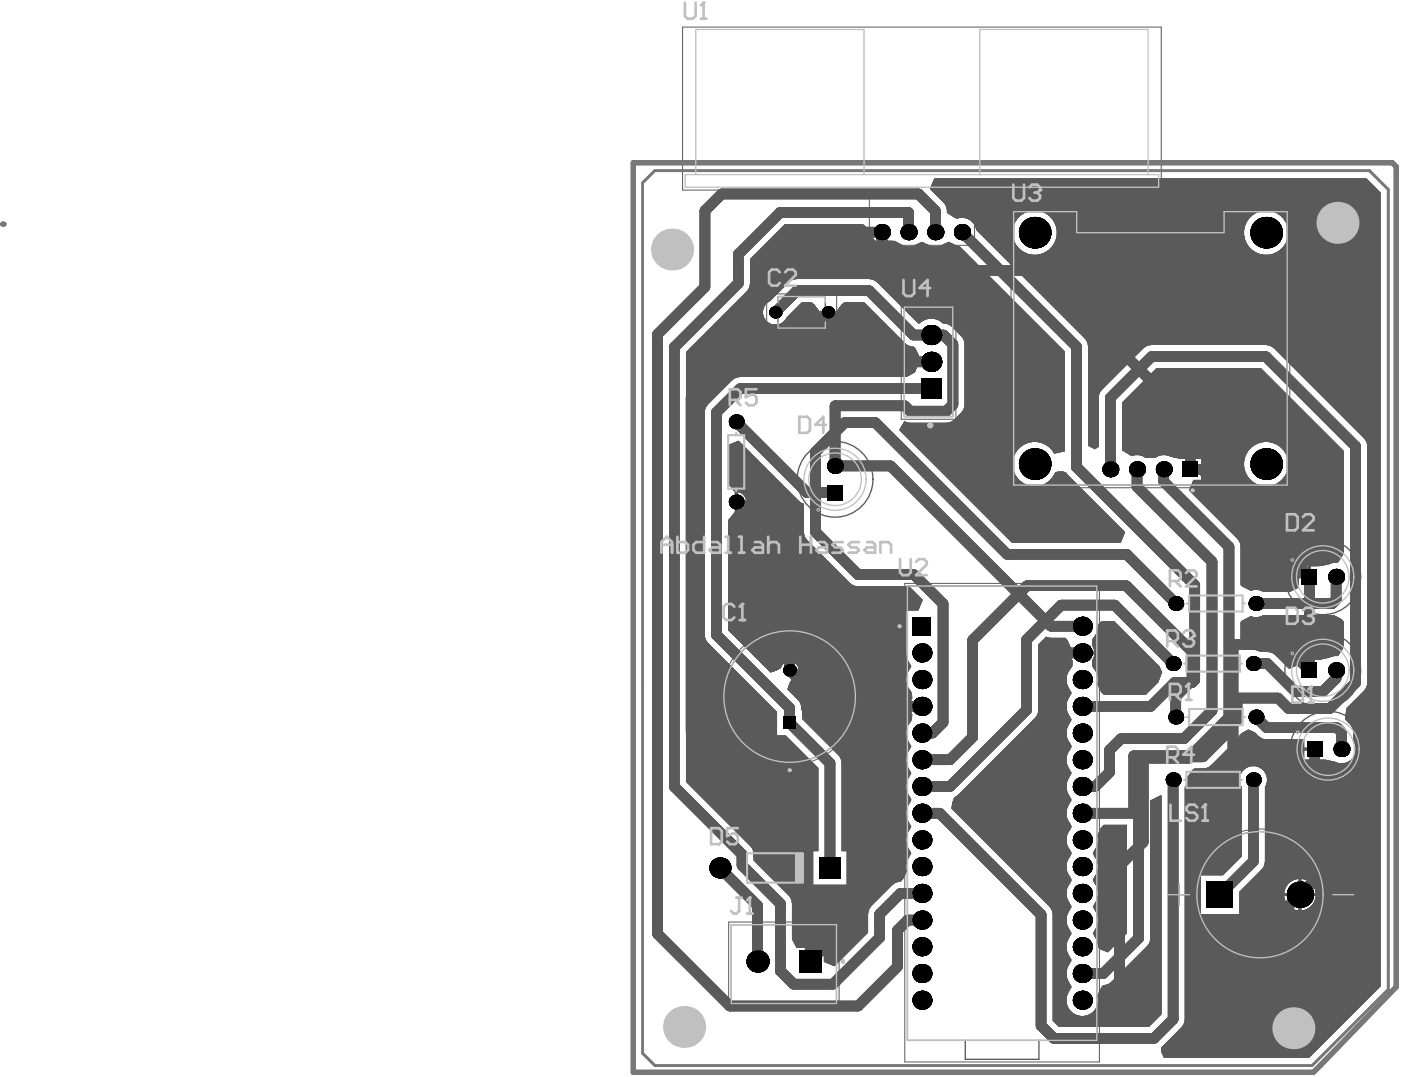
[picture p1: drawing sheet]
<svg xmlns="http://www.w3.org/2000/svg" width="443mm" height="341mm" viewBox="0 0 443 341" stroke-linecap="round" stroke-linejoin="round" font-family="sans-serif">
<g fill="none" stroke="#000" stroke-width=".32">
<path d="M326.4 72.8l.8 .4 .9-.4-.4 .8 .4 .9-.9-.4-.8 .4 .4-.9zM399.6 72.8l.8 .4 .9-.4-.4 .8 .4 .9-.9-.4-.8 .4 .4-.9zM244.8 98h.8v.4h.5v.8h-.5v.5h-.8v-.5h-.4v-.8h.4zM261.4 98h.9v.4h.4v.8h-.4v.5h-.9v-.5h-.4v-.8h.4zM293.7 105.2h.4l.4 .4 .5-.4h.4v.4l-.4 .4 .4 .4v.5h-.4l-.5-.5-.4 .5h-.4v-.5l.4-.4-.4-.4zM293.7 113.6h.4l.4 .5 .5-.5h.4v.5l-.4 .4 .4 .4v.4h-.4l-.5-.4-.4 .4h-.4v-.4l.4-.4-.4-.4zM232 132.6h1.7l-.9 1.7zM293.7 122.1h.4l.4 .5 .5-.5h.4v.5l-.4 .4 .4 .4v.4h-.4l-.5-.4-.4 .4h-.4v-.4l.4-.4-.4-.4zM232 158h1.7l-.9 1.7zM263.3 147h.4l.4-.4 .4 .4h.5l-.5 .4 .5 .5h-.5l-.4 .4-.4-.4h-.4l.4-.5zM263.3 155.5h.4l.4-.5 .4 .5h.5l-.5 .4 .5 .4h-.5l-.4 .4-.4-.4h-.4l.4-.4zM326.4 146l.8 .4 .9-.4-.4 .8 .4 .9-.9-.4-.8 .4 .4-.9z"/>
<path d="M350.3 148.1h.4l.5-.4 .4 .4h.4l-.4 .4 .4 .4h-.4l-.4 .5-.5-.5h-.4l.4-.4zM358.8 148.1h.4l.4-.4 .4 .4h.5l-.5 .4 .5 .4h-.5l-.4 .5-.4-.5h-.4l.4-.4zM367.2 148.1h.4l.5-.4 .4 .4h.4l-.4 .4 .4 .4h-.4l-.4 .5-.5-.5h-.4l.4-.4zM375.7 148.1h.4l.4-.4 .4 .4h.5l-.5 .4 .5 .4h-.5l-.4 .5-.4-.5h-.4l.4-.4zM399.6 146l.8 .4 .9-.4-.4 .8 .4 .9-.9-.4-.8 .4 .4-.9zM290.7 197.3h1.7v1.7h-1.7zM341.4 197.3h1.7v1.7h-1.7zM371 190.1h1.7l-.8 1.7zM396.4 190.1h1.7l-.9 1.7zM413.3 182.1h.4l.4-.4 .4 .4h.5l-.5 .4 .5 .4h-.5l-.4 .5-.4-.5h-.4l.4-.4zM421.7 182.1h.5l.4-.4 .4 .4h.4l-.4 .4 .4 .4h-.4l-.4 .5-.4-.5h-.5l.5-.4zM248.9 211.2h1.7l-.9 1.7z"/>
<path d="M290.7 205.8h1.7v1.6h-1.7zM290.7 214.2h1.7v1.7h-1.7zM341.4 205.8h1.7v1.6h-1.7zM341.4 214.2h1.7v1.7h-1.7zM370.2 209.1h1.7l-.9 1.7zM395.5 209.1h1.7l-.8 1.7zM413.3 211.7h.4l.4-.5 .4 .5h.5l-.5 .4 .5 .4h-.5l-.4 .4-.4-.4h-.4l.4-.4zM421.7 211.7h.5l.4-.5 .4 .5h.4l-.4 .4 .4 .4h-.4l-.4 .4-.4-.4h-.5l.5-.4zM248.9 227.9h1.7l-.9 1.7zM290.7 222.7h1.7v1.6h-1.7zM290.7 231.1h1.7v1.7h-1.7zM290.7 239.6h1.7v1.7h-1.7z"/>
<path d="M341.4 222.7h1.7v1.6h-1.7zM341.4 231.1h1.7v1.7h-1.7zM341.4 239.6h1.7v1.7h-1.7zM371 226h1.7l-.8 1.7zM396.4 226h1.7l-.9 1.7zM415 236.6h.4l.4-.4 .4 .4h.5l-.5 .4 .5 .5h-.5l-.4 .4-.4-.4h-.4l.4-.5zM423.4 236.6h.4l.5-.4 .4 .4h.4l-.4 .4 .4 .5h-.4l-.4 .4-.5-.4h-.4l.4-.5zM290.7 248h1.7v1.7h-1.7zM290.7 256.5h1.7v1.7h-1.7zM341.4 248h1.7v1.7h-1.7zM341.4 256.5h1.7v1.7h-1.7zM370.2 245.9h1.7l-.9 1.7z"/>
<path d="M395.5 245.9h1.7l-.8 1.7zM227.7 273.8l.8 .8-.8 .9-.9-.9zM262.5 273.8l.8 .8-.8 .9-.9-.9zM290.7 264.9h1.7v1.7h-1.7zM290.7 273.4h1.7v1.7h-1.7zM341.4 264.9h1.7v1.7h-1.7zM341.4 273.4h1.7v1.7h-1.7zM290.7 281.8h1.7v1.7h-1.7zM290.7 290.3h1.7v1.7h-1.7zM290.7 298.7h1.7v1.7h-1.7zM341.4 281.8h1.7v1.7h-1.7zM341.4 290.3h1.7v1.7h-1.7z"/>
<path d="M341.4 298.7h1.7v1.7h-1.7zM385.4 282.3h.9v.4h.4v.8h-.4v.4h-.9v-.4h-.4v-.8h.4zM410.7 282.3h.9v.4h.4v.8h-.4v.4h-.9v-.4h-.4v-.8h.4zM238.8 303.8h.4l.4-.4 .4 .4h.4l-.4 .4 .4 .5h-.4l-.4 .4-.4-.4h-.4l.4-.5zM239.1 304l.5-.3 .5 .3-.2 .2 .2 .3-.5 .2-.5-.2 .2-.3zM255.4 303.8h.4l.4-.4 .5 .4h.4l-.4 .4 .4 .5h-.4l-.5 .4-.4-.4h-.4l.4-.5zM255.7 304l.5-.3 .5 .3-.2 .2 .2 .3-.5 .2-.5-.2 .3-.3zM290.7 307.2h1.7v1.7h-1.7zM290.7 315.6h1.7v1.7h-1.7zM341.4 307.2h1.7v1.7h-1.7zM341.4 315.6h1.7v1.7h-1.7z"/>
<circle cx="278.9" cy="73.5" r=".85"/>
<circle cx="287.3" cy="73.5" r=".85"/>
<circle cx="295.8" cy="73.5" r=".85"/>
<circle cx="304.3" cy="73.5" r=".85"/>
</g>
<path d="M200.3 51.5h240l1.3 1.3v259.5l-26.2 27h-215.1zM.8 70.9h.5" fill="none" stroke="#787878" stroke-width="1.7"/>
<path d="M207.1 54h226l6 5.9v253.2l-24.1 24.1h-207.9l-3.8-3.9v-275.5zM433.1 54v.1" fill="none" stroke="#787878" stroke-width=".84"/>
<g fill="none" stroke="#000" stroke-width=".42">
<path d="M278 73.5h1.7M278.9 72.6v1.7M286.5 73.5h1.7M287.3 72.6v1.7M295 73.5h1.6M295.8 72.6v1.7M303.4 73.5h1.7M304.3 72.6v1.7M325.6 73.6h3.3M327.2 72v3.3M398.8 73.6h3.3M400.4 72v3.3"/>
<path d="M244.6 98.8h1.3M245.2 98.2v1.3M261.2 98.8h1.3M261.9 98.2v1.3M293.5 114.5h2.1M293.5 106h2.1M294.5 105v2.1M294.5 113.4v2.2M232.1 133.5h1.4M232.8 132.8v1.4M293.5 123h2.1M294.5 121.9v2.1"/>
<path d="M232.1 158.8h1.4M232.8 158.1v1.4M263.3 155.9h1.6M263.3 147.4h1.6M264.1 146.6v1.7M264.1 155v1.7M325.6 146.8h3.3M327.2 145.2v3.3M350.3 148.5h1.7M351.2 147.7v1.6M358.8 148.5h1.6M359.6 147.7v1.6"/>
<path d="M367.2 148.5h1.7M368.1 147.7v1.6M375.7 148.5h1.6M376.5 147.7v1.6M398.8 146.8h3.3M400.4 145.2v3.3M290.8 198.1h1.5M291.6 197.4v1.5M341.5 198.1h1.5M342.3 197.4v1.5M371.2 191h1.4M371.9 190.3v1.4"/>
<path d="M396.5 191h1.4M397.2 190.3v1.4M413.3 182.5h1.7M414.1 181.7v1.6M421.7 182.5h1.7M422.6 181.7v1.6M249 212.1h1.4M249.7 211.4v1.4M290.8 215.1h1.5M290.8 206.6h1.5M291.6 205.8v1.5M291.6 214.3v1.5"/>
<path d="M341.5 215.1h1.5M341.5 206.6h1.5M342.3 205.8v1.5M342.3 214.3v1.5M370.3 210h1.4M371 209.3v1.4M395.7 210h1.4M396.4 209.3v1.4M413.3 212.1h1.7M414.1 211.3v1.6M421.7 212.1h1.7M422.6 211.3v1.6"/>
<path d="M249 228.7h1.4M249.7 228v1.4M290.8 232h1.5M290.8 223.5h1.5M291.6 222.8v1.5M291.6 231.2v1.5M291.6 239.7v1.5M341.5 232h1.5M341.5 223.5h1.5M342.3 222.8v1.5M342.3 231.2v1.5M342.3 239.7v1.5"/>
<path d="M371.2 226.9h1.4M371.9 226.2v1.4M396.5 226.9h1.4M397.2 226.2v1.4M415 237h1.6M415.8 236.2v1.7M423.4 237h1.7M424.3 236.2v1.7M290.8 257.3h1.5M290.8 248.9h1.5M290.8 240.4h1.5M291.6 248.1v1.5"/>
<path d="M291.6 256.6v1.5M341.5 257.3h1.5M341.5 248.9h1.5M341.5 240.4h1.5M342.3 248.1v1.5M342.3 256.6v1.5M370.3 246.7h1.4M371 246v1.5M395.7 246.7h1.4M396.4 246v1.5M226.7 274.6h2M227.7 273.6v2"/>
<path d="M261.5 274.6h2M262.5 273.6v2M290.8 274.2h1.5M290.8 265.8h1.5M291.6 265v1.5M291.6 273.5v1.5M341.5 274.2h1.5M341.5 265.8h1.5M342.3 265v1.5M342.3 273.5v1.5M290.8 299.6h1.5M290.8 291.1h1.5"/>
<path d="M290.8 282.7h1.5M291.6 281.9v1.5M291.6 290.4v1.5M291.6 298.8v1.5M341.5 299.6h1.5M341.5 291.1h1.5M341.5 282.7h1.5M342.3 281.9v1.5M342.3 290.4v1.5M342.3 298.8v1.5M385.2 283.1h1.3M385.8 282.4v1.4"/>
<path d="M410.5 283.1h1.3M411.1 282.4v1.4M238.4 304.2h2.4M239.6 303.1v2.3M255.1 304.2h2.3M256.2 303.1v2.3M290.8 316.5h1.5M290.8 308h1.5M291.6 307.3v1.5M291.6 315.7v1.5M341.5 316.5h1.5M341.5 308h1.5"/>
<path d="M342.3 307.3v1.5M342.3 315.7v1.5"/>
</g>
<g fill="#5a5a5a">
<path d="M392.8 196.4l2.7-1.4a4.4 4.4 0 0 0 4-.3h21.9a5.4 5.4 0 0 1 3.7 2.2v7.7l-1.9 3h-1.2a17.9 17.9 0 0 1-7.5 1.1v3.4h-.8v-3.4h-2.9v1.6l-3.1 1.3-4.2-4.2a5.3 5.3 0 0 0-4.9-1.1 4 4 0 0 0-2.9-.6l-2.5-1.4-.8-.8v-6.7z"/>
<path d="M348.3 261.9l.8-.9h7.3v34.3l-6 6-2.4-.9-.7-.6a6.7 6.7 0 0 0-1.6-4.4 6.3 6.3 0 0 0 0-8.5 5.7 5.7 0 0 0 .5-7.4l-.6-1.1 .6-1a5 5 0 0 0 0-6.4l-.6-1 .6-1a5 5 0 0 0 .9-4.7z"/>
<path d="M330.8 201.5l1.6 .3h4.5l.7 .8 1.1 2.5-.3 1.1h7.7l-.7-2.1v-1.7a6.5 6.5 0 0 0 1.9-4.7l1-1 4-.2 14.5 14.5 .8 1.6-1.3 3.3-3.9 3.9h-13.3l-.8-.8-1.2-2.5a5.8 5.8 0 0 0-1.7-5.7v-1.7l.7-2.1h-7.7l.8 2.1-.1 1.7a6 6 0 0 0-.2 8.5 6.3 6.3 0 0 0 0 8.4 5.7 5.7 0 0 0-.5 7.4l.5 1.1-.5 1a5 5 0 0 0-.5 5.6l1 1.8a6.3 6.3 0 0 0 0 8.5 5.7 5.7 0 0 0-.5 7.4l.5 1-.5 1.1a5 5 0 0 0 0 6.4l.5 1-.5 1a5 5 0 0 0 0 6.4l.5 1-.5 1.1a5 5 0 0 0-.5 5.5l1 1.9a6.3 6.3 0 0 0 0 8.5 6.3 6.3 0 0 0 0 8.4 6.3 6.3 0 0 0 0 8.5 5.7 5.7 0 0 0-.5 7.4 5 5 0 0 0 6.2 1.2 5 5 0 0 0 2.5-5.9l1.3-2.7 .5-.6 1.9-.5 .7-.6 11.2-11.1 1-1.7 .1-44.5 3.3-1.7 .2 .2v69.2l-3.9 3.9h-28.6l-1.9-1.9v-33.6l-.4-1.8-31.6-31.7 .3-2 .7-1.7 1.2-.7 24.8-25.1 .5-1.8v-20.7z"/>
<path d="M365.7 116.5h33.1l26.3 26.3v32.3l-1.9 2.9-2.4 .3a14.4 14.4 0 0 1-6.3 .9v3.3h-.4v.4h-3.3v3l-2.8 1.4h-8.5a4.2 4.2 0 0 0-4-.4l-2.7-1.4-.4-.4v-12.1l-.5-1.8-15.8-16 1.3-3.3h2.5v-3h-3.4v-.4h-.4v-3.3a16.8 16.8 0 0 1-7.4-1.2l-2.4 .3-1 .6h-2.9a4.4 4.4 0 0 0-4.2-.7l-.6-.1-2.8-1.7v-15zM376.9 145.2v2.9h3v-2.9zM393.4 146.8a7.1 7.1 0 0 0 14.1 0 7.1 7.1 0 0 0-14.1 0zM410.8 179.2v2.9h2.9v-2.9z"/>
<path d="M248.3 70.9h24.5l2.7 2.1h3.4v.5h.4v3.4l.9-.3a3.3 3.3 0 0 1 4.4 .5 5.8 5.8 0 0 0 7-.6 7.1 7.1 0 0 0 6 1.2l2.4-1.2 3.5 1.5 33.2 33.2v31.6l-3.3 .7a7 7 0 0 0-10.8-2 7 7 0 0 0 .6 11 7 7 0 0 0 10.5-3.1 3.1 3.1 0 0 1 4.1 1l18 18-1.4 3.3h-34.3l-35.7-35.6 1.6-2.8 1.9 .5h11.4a7.4 7.4 0 0 0 5.8-5.8l-.2-20a12.4 12.4 0 0 0-4.6-5.2l-.9-.4a2.5 2.5 0 0 1-2.4-1 5.1 5.1 0 0 0-6.1 .9h-.5l-12.9-12.9-1.7-1h-24.7l-1.6 1-5.9 5.9a3.9 3.9 0 0 0-1.2 6.3 3.9 3.9 0 0 0 6.4-1.1l4.8-4.8h3.1l.8 .7 1.6 2h5.6l1.5-2 .9-.7h6.2l13 12.9a3.7 3.7 0 0 0 2.6 1.1l.7 .6 1.2 2.6-.3 1.2h4v.8h-4l-1.1 2.9-2.8 1.5-53.5 .1-1.6 1-7.5 7.5-1 1.6v72.3l1 1.7 21.7 21.8v7.4h2.8l10.3 10.3v26.3h-1.6v10.7h10.6v-10.7h-1.6l-.1-28.8-1-1.6-11.4-11.4v-2.8h-.3a4 4 0 0 0-1-3.3l-3.4-3.3 .7-1.8 .8-1.5a2.76 2.76 0 0 0 2.1-2.3h-2.9v-.4h-.4v-2.8a2.78 2.78 0 0 0-2.3 2.1l-1.4 .8-1.9 .6-13.4-13.4v-34.7l2.1-2.7v-6.3l-2.1-2.7v-12.2l3.3-1.3 19 19 1.6 .9v9l.5 1.8 14.1 14.2 .7 .6 1.9 .5h16.1l4.3 4.3-1.4 3.4h-3.8v9.9a9.3 9.3 0 0 0 1.6 7.7 6 6 0 0 0 .2 8.5l.1 1.7-.8 2.1h3.9v.8h-3.9l.8 2.1-.1 1.7a6 6 0 0 0-.2 8.5 6.3 6.3 0 0 0 0 8.4 5.7 5.7 0 0 0-.5 7.4l.5 1.1-.5 1a5 5 0 0 0-.5 5.6l1 1.8a6.3 6.3 0 0 0 0 8.5 6.4 6.4 0 0 0-1.4 5.7l-1.2 2.5-.8 .8-1.8 .5-.8 .6-7.2 7.3-.5 1.9v5.8l-10.6 10.6-3.3-1.4v-4.4h-3.9v4.3h-.9v-4.3h-3.9l-1.4-2.7v-11.3l-.5-1.8-11.6-11.8a5.1 5.1 0 0 0-1.1-4.6l-20.3-20.3v-136l19.1-19.1 1-1.7 .1-1v-7.6zM275.5 73.9a3.4 3.4 0 0 0 3 3v-3zM262.3 99.2v2.4a2.74 2.74 0 0 0 2.3-2.4zM259.1 99.2a2.74 2.74 0 0 0 2.3 2.4v-2.4zM233.3 155.7v2.7h2.7a3.2 3.2 0 0 0-2.7-2.7zM233.3 159.3v2.7a3.2 3.2 0 0 0 2.7-2.7zM250.2 209.3v2.4h2.4a2.84 2.84 0 0 0-2.4-2.4z"/>
<path d="M295.5 56.5h136.6l4.5 4.5v251.1l-22.6 22.7h-45.9l-.7-1.7-.2-1.7 6.4-6.3 .6-.8 .5-1.8v-73.5l.6-1.7v-1.1l1.8-2.6 .7-.4a5.8 5.8 0 0 0 5.3-1.1l8.2-8.2a5.5 5.5 0 0 1 3.5-3.1l2.1 1a4.7 4.7 0 0 0 3.7 2.2h11.9v2.6h3.3v.4h.4v3.4a17.9 17.9 0 0 1 7.5 1.1 4.5 4.5 0 0 0 4.5-2.1 4.5 4.5 0 0 0-.2-5 6.2 6.2 0 0 0-2.6-6.7l.6-3.7 5.4-5.4 .5-.8 .5-1.8v-74.7l-.5-1.9-29.7-29.7-1.9-.5h-36.1l-1.9 .5-.7 .5-13.6 13.8-.5 1.9v15.5l-1.2 .7-2.2-1.1v-31.4l-.5-1.8-34.8-35a4.5 4.5 0 0 0-6-3.7l-.6-.1-2.7-1.7a4 4 0 0 0-1.1-3.2l-4.3-4.3zM393.4 73.6a7.1 7.1 0 0 0 14.1 0 7.1 7.1 0 0 0-14.1 0zM320.2 73.6a7.1 7.1 0 0 0 14.1 0 7.1 7.1 0 0 0-14.1 0zM412.5 237.5v2.9h2.9v-2.9zM411.6 278.1v4.6h4.5a5 5 0 0 0-4.5-4.6zM407.2 279.9l-.9 1.7-.2 1.1h4.6l-.1-4.6a5 5 0 0 0-3.4 1.8zM411.6 283.5v4.6a5 5 0 0 0 4.5-4.6zM406.1 283.5a5 5 0 0 0 4.6 4.6v-4.6zM393.7 243.3a4.3 4.3 0 0 0-1 5.7v22l-5.9 5.9h-7.1v12.4h12.3v-7.1l7.6-7.8 .5-1.8v-23.6a4.3 4.3 0 0 0-.8-5.5 4.3 4.3 0 0 0-5.6-.2z"/>
</g>
<g fill="none" stroke="#5a5a5a" stroke-width="3.3">
<path d="M287.3 73.5v-6.3h-40.5l-13.3 13.3v9.1l-20.2 20.3v139l21.4 21.4v3.5l12.1 12.1v21.3l4.2 4.2h12.4l14.8-14.8v-7.3l6.6-6.6h6.8M295.8 73.5v-6.8l-5.3-5.3h-62.2l-5.4 5.3v24.1l-15 15v189.6l22.9 22.9h40.6l12.4-12.4v-11.5l3.3-3.3h4.5M304.3 73.5l36.1 36.1v38.2l37.5 37.4v29.9l-.9 .9h-5.6l-7.5 7.5h-21.6M245.2 98.8l6.9-6.8h22.7l14.1 14h9.5l3 3v19l-2.1 2.1h-11.4l-1.7-1.7h-22.1v19h17.6l50.7 50.7h9.9M256.3 104.4h-13.7l-3-3v-10.9l17-17h22.3v3l9 9.1h41.1l47.5 47.5v15.4h3.6l34 34v29.6l-8.1-8.1h-16v59.2l-12.1 12v19.7l6.2 6.2h9l22.7-22.7v-41.4M294.5 114.5h-17l-15.6-15.7-18.6 18.6h-16.3l-8.4 8.5v105.8l21.4 21.5v17.8l16.2 16.2v17l13.3-13.3v-59l-19.8-19.8v-36.4l-16.9-16.9M232.8 133.5l22.4 22.4h8.9M294.5 123h-60.4l-7.5 7.5v70.4l23.1 23.2v4.6l12.8 12.8v33.1M351.2 148.5v-22.6l13-13h36.1l28.4 28.4v74.7l-8.1 8.2h-13.1l-3.3-3.3h-13v6.9l-11.3 11.3h-21.3v18.2h-16.3M359.6 148.5v5.5l23.7 23.7v47.2l-8.9 8.8h-19.9l-3.6 3.7v7l-4.5 4.5h-4.1M368.1 148.5v3.9l20.6 20.6v58.3l-8.2 8.2h-20.4v57.4l-11.2 11.1h-6.6M371.9 191l-15.6-15.6h-37.8l-41.6-41.7h-9.7l-9.3 9.2v25.5l13.5 13.4h17.6l9.3 9.2v37.6l-3.4 3.4h-3.3"/>
<path d="M422.6 182.5v7.3l-1.2 1.2h-24.2M342.3 206.6h-4.7l-2 2v111.7l2.9 2.9h9.7l5.8-5.9v-43.3l7.6-7.6v-26.5h14.2l14.2-14.1M371 210l-18.5-18.5h-16.9l-10.9 10.9v22.2l-24.3 24.3h-8.8M396.4 210h4.4l8.9 8.9h8.6l4.3-4.3v-2.5M261.2 223.5h30.4M371.9 226.9v-6.5l5.1-5.2v-9l-20.8-20.9h-31.4l-17.2 17.2v30.7l-7.2 7.2h-8.8M397.2 226.9l3.4 3.4h22.2l1.5 1.4v5.3M371 246.7v75.8l-6.1 6.1h-31.6l-4-4.1v-35.1l-32.1-32.1h-5.6M396.4 246.7v25.9l-10.6 10.5M227.7 274.6l11.9 12v17.6"/>
</g>
<g fill="#000">
<circle cx="278.9" cy="73.5" r="2.54"/>
<circle cx="287.3" cy="73.5" r="2.54"/>
<circle cx="295.8" cy="73.5" r="2.54"/>
<circle cx="304.3" cy="73.5" r="2.54"/>
<circle cx="327.2" cy="73.6" r="5"/>
<circle cx="400.4" cy="73.6" r="5"/>
<circle cx="245.2" cy="98.8" r="1.91"/>
<circle cx="261.9" cy="98.8" r="1.91"/>
<circle cx="294.5" cy="114.5" r="3.2"/>
<circle cx="294.5" cy="106" r="3.2"/>
<circle cx="232.8" cy="133.5" r="2.33"/>
<circle cx="232.8" cy="158.8" r="2.33"/>
<circle cx="264.1" cy="147.4" r="2.51"/>
<circle cx="327.2" cy="146.8" r="5"/>
<circle cx="351.2" cy="148.5" r="2.51"/>
<circle cx="359.6" cy="148.5" r="2.51"/>
<circle cx="368.1" cy="148.5" r="2.51"/>
<circle cx="400.4" cy="146.8" r="5"/>
<circle cx="342.3" cy="198.1" r="2.99"/>
<circle cx="371.9" cy="191" r="2.33"/>
<circle cx="397.2" cy="191" r="2.33"/>
<circle cx="422.6" cy="182.5" r="2.51"/>
<circle cx="249.7" cy="212.1" r="1.99"/>
<circle cx="291.6" cy="206.6" r="2.99"/>
<circle cx="291.6" cy="215.1" r="2.99"/>
<circle cx="342.3" cy="215.1" r="2.99"/>
<circle cx="342.3" cy="206.6" r="2.99"/>
<circle cx="371" cy="210" r="2.33"/>
<circle cx="396.4" cy="210" r="2.33"/>
<circle cx="422.6" cy="212.1" r="2.51"/>
<circle cx="291.6" cy="232" r="2.99"/>
<circle cx="291.6" cy="223.5" r="2.99"/>
<circle cx="342.3" cy="232" r="2.99"/>
<circle cx="342.3" cy="223.5" r="2.99"/>
<circle cx="371.9" cy="226.9" r="2.33"/>
<circle cx="397.2" cy="226.9" r="2.33"/>
<circle cx="424.3" cy="237" r="2.51"/>
<circle cx="291.6" cy="257.3" r="2.99"/>
<circle cx="291.6" cy="240.4" r="2.99"/>
<circle cx="291.6" cy="248.9" r="2.99"/>
<circle cx="342.3" cy="257.3" r="2.99"/>
<circle cx="342.3" cy="248.9" r="2.99"/>
<circle cx="342.3" cy="240.4" r="2.99"/>
<circle cx="371" cy="246.7" r="2.33"/>
<circle cx="396.4" cy="246.7" r="2.33"/>
<circle cx="227.7" cy="274.6" r="3.3"/>
<circle cx="291.6" cy="274.2" r="2.99"/>
<circle cx="291.6" cy="265.8" r="2.99"/>
<circle cx="342.3" cy="265.8" r="2.99"/>
<circle cx="342.3" cy="274.2" r="2.99"/>
<circle cx="291.6" cy="282.7" r="2.99"/>
<circle cx="291.6" cy="291.1" r="2.99"/>
<circle cx="291.6" cy="299.6" r="2.99"/>
<circle cx="342.3" cy="299.6" r="2.99"/>
<circle cx="342.3" cy="291.1" r="2.99"/>
<circle cx="342.3" cy="282.7" r="2.99"/>
<circle cx="411.1" cy="283.1" r="4.2"/>
<circle cx="239.6" cy="304.2" r="3.5"/>
<circle cx="291.6" cy="316.5" r="2.99"/>
<circle cx="291.6" cy="308" r="2.99"/>
<circle cx="342.3" cy="308" r="2.99"/>
<circle cx="342.3" cy="316.5" r="2.99"/>
</g>
<g fill="#000">
<path d="M291.4 119.8h6.3v6.4h-6.3z" fill-rule="evenodd"/>
<path d="M291.4 119.8h6.3v6.4h-6.3z" fill-rule="evenodd"/>
<path d="M261.6 153.4h5v5h-5z" fill-rule="evenodd"/>
<path d="M261.6 153.4h5v5h-5z" fill-rule="evenodd"/>
<path d="M374 146h5v5h-5z" fill-rule="evenodd"/>
<path d="M374 146h5v5h-5z" fill-rule="evenodd"/>
<path d="M288.6 195.2h6v5.9h-6z" fill-rule="evenodd"/>
<path d="M288.6 195.2h6v5.9h-6z" fill-rule="evenodd"/>
<path d="M411.6 180h5v5h-5z" fill-rule="evenodd"/>
<path d="M411.6 180h5v5h-5z" fill-rule="evenodd"/>
<path d="M411.6 209.6h5v5h-5z" fill-rule="evenodd"/>
<path d="M411.6 209.6h5v5h-5z" fill-rule="evenodd"/>
<path d="M247.7 226.7h4v4h-4z" fill-rule="evenodd"/>
<path d="M247.7 226.7h4v4h-4z" fill-rule="evenodd"/>
<path d="M413.3 234.5h5v5h-5z" fill-rule="evenodd"/>
<path d="M413.3 234.5h5v5h-5z" fill-rule="evenodd"/>
<path d="M259.2 271.3h6.6v6.7h-6.6z" fill-rule="evenodd"/>
<path d="M259.2 271.3h6.6v6.7h-6.6z" fill-rule="evenodd"/>
<path d="M381.7 278.9h8.3v8.4h-8.3z" fill-rule="evenodd"/>
<path d="M381.7 278.9h8.3v8.4h-8.3z" fill-rule="evenodd"/>
<path d="M252.7 300.7h7v7h-7z" fill-rule="evenodd"/>
<path d="M252.7 300.7h7v7h-7z" fill-rule="evenodd"/>
</g>
<g fill="#5a5a5a">
<path d="M392.8 196.4l2.7-1.4a4.4 4.4 0 0 0 4-.3h21.9a5.4 5.4 0 0 1 3.7 2.2v7.7l-1.9 3h-1.2a17.9 17.9 0 0 1-7.5 1.1v3.4h-.8v-3.4h-2.9v1.6l-3.1 1.3-4.2-4.2a5.3 5.3 0 0 0-4.9-1.1 4 4 0 0 0-2.9-.6l-2.5-1.4-.8-.8v-6.7z"/>
<path d="M348.3 261.9l.8-.9h7.3v34.3l-6 6-2.4-.9-.7-.6a6.7 6.7 0 0 0-1.6-4.4 6.3 6.3 0 0 0 0-8.5 5.7 5.7 0 0 0 .5-7.4l-.6-1.1 .6-1a5 5 0 0 0 0-6.4l-.6-1 .6-1a5 5 0 0 0 .9-4.7z"/>
<path d="M330.8 201.5l1.6 .3h4.5l.7 .8 1.1 2.5-.3 1.1h7.7l-.7-2.1v-1.7a6.5 6.5 0 0 0 1.9-4.7l1-1 4-.2 14.5 14.5 .8 1.6-1.3 3.3-3.9 3.9h-13.3l-.8-.8-1.2-2.5a5.8 5.8 0 0 0-1.7-5.7v-1.7l.7-2.1h-7.7l.8 2.1-.1 1.7a6 6 0 0 0-.2 8.5 6.3 6.3 0 0 0 0 8.4 5.7 5.7 0 0 0-.5 7.4l.5 1.1-.5 1a5 5 0 0 0-.5 5.6l1 1.8a6.3 6.3 0 0 0 0 8.5 5.7 5.7 0 0 0-.5 7.4l.5 1-.5 1.1a5 5 0 0 0 0 6.4l.5 1-.5 1a5 5 0 0 0 0 6.4l.5 1-.5 1.1a5 5 0 0 0-.5 5.5l1 1.9a6.3 6.3 0 0 0 0 8.5 6.3 6.3 0 0 0 0 8.4 6.3 6.3 0 0 0 0 8.5 5.7 5.7 0 0 0-.5 7.4 5 5 0 0 0 6.2 1.2 5 5 0 0 0 2.5-5.9l1.3-2.7 .5-.6 1.9-.5 .7-.6 11.2-11.1 1-1.7 .1-44.5 3.3-1.7 .2 .2v69.2l-3.9 3.9h-28.6l-1.9-1.9v-33.6l-.4-1.8-31.6-31.7 .3-2 .7-1.7 1.2-.7 24.8-25.1 .5-1.8v-20.7z"/>
<path d="M365.7 116.5h33.1l26.3 26.3v32.3l-1.9 2.9-2.4 .3a14.4 14.4 0 0 1-6.3 .9v3.3h-.4v.4h-3.3v3l-2.8 1.4h-8.5a4.2 4.2 0 0 0-4-.4l-2.7-1.4-.4-.4v-12.1l-.5-1.8-15.8-16 1.3-3.3h2.5v-3h-3.4v-.4h-.4v-3.3a16.8 16.8 0 0 1-7.4-1.2l-2.4 .3-1 .6h-2.9a4.4 4.4 0 0 0-4.2-.7l-.6-.1-2.8-1.7v-15zM376.9 145.2v2.9h3v-2.9zM393.4 146.8a7.1 7.1 0 0 0 14.1 0 7.1 7.1 0 0 0-14.1 0zM410.8 179.2v2.9h2.9v-2.9z"/>
<path d="M248.3 70.9h24.5l2.7 2.1h3.4v.5h.4v3.4l.9-.3a3.3 3.3 0 0 1 4.4 .5 5.8 5.8 0 0 0 7-.6 7.1 7.1 0 0 0 6 1.2l2.4-1.2 3.5 1.5 33.2 33.2v31.6l-3.3 .7a7 7 0 0 0-10.8-2 7 7 0 0 0 .6 11 7 7 0 0 0 10.5-3.1 3.1 3.1 0 0 1 4.1 1l18 18-1.4 3.3h-34.3l-35.7-35.6 1.6-2.8 1.9 .5h11.4a7.4 7.4 0 0 0 5.8-5.8l-.2-20a12.4 12.4 0 0 0-4.6-5.2l-.9-.4a2.5 2.5 0 0 1-2.4-1 5.1 5.1 0 0 0-6.1 .9h-.5l-12.9-12.9-1.7-1h-24.7l-1.6 1-5.9 5.9a3.9 3.9 0 0 0-1.2 6.3 3.9 3.9 0 0 0 6.4-1.1l4.8-4.8h3.1l.8 .7 1.6 2h5.6l1.5-2 .9-.7h6.2l13 12.9a3.7 3.7 0 0 0 2.6 1.1l.7 .6 1.2 2.6-.3 1.2h4v.8h-4l-1.1 2.9-2.8 1.5-53.5 .1-1.6 1-7.5 7.5-1 1.6v72.3l1 1.7 21.7 21.8v7.4h2.8l10.3 10.3v26.3h-1.6v10.7h10.6v-10.7h-1.6l-.1-28.8-1-1.6-11.4-11.4v-2.8h-.3a4 4 0 0 0-1-3.3l-3.4-3.3 .7-1.8 .8-1.5a2.76 2.76 0 0 0 2.1-2.3h-2.9v-.4h-.4v-2.8a2.78 2.78 0 0 0-2.3 2.1l-1.4 .8-1.9 .6-13.4-13.4v-34.7l2.1-2.7v-6.3l-2.1-2.7v-12.2l3.3-1.3 19 19 1.6 .9v9l.5 1.8 14.1 14.2 .7 .6 1.9 .5h16.1l4.3 4.3-1.4 3.4h-3.8v9.9a9.3 9.3 0 0 0 1.6 7.7 6 6 0 0 0 .2 8.5l.1 1.7-.8 2.1h3.9v.8h-3.9l.8 2.1-.1 1.7a6 6 0 0 0-.2 8.5 6.3 6.3 0 0 0 0 8.4 5.7 5.7 0 0 0-.5 7.4l.5 1.1-.5 1a5 5 0 0 0-.5 5.6l1 1.8a6.3 6.3 0 0 0 0 8.5 6.4 6.4 0 0 0-1.4 5.7l-1.2 2.5-.8 .8-1.8 .5-.8 .6-7.2 7.3-.5 1.9v5.8l-10.6 10.6-3.3-1.4v-4.4h-3.9v4.3h-.9v-4.3h-3.9l-1.4-2.7v-11.3l-.5-1.8-11.6-11.8a5.1 5.1 0 0 0-1.1-4.6l-20.3-20.3v-136l19.1-19.1 1-1.7 .1-1v-7.6zM275.5 73.9a3.4 3.4 0 0 0 3 3v-3zM262.3 99.2v2.4a2.74 2.74 0 0 0 2.3-2.4zM259.1 99.2a2.74 2.74 0 0 0 2.3 2.4v-2.4zM233.3 155.7v2.7h2.7a3.2 3.2 0 0 0-2.7-2.7zM233.3 159.3v2.7a3.2 3.2 0 0 0 2.7-2.7zM250.2 209.3v2.4h2.4a2.84 2.84 0 0 0-2.4-2.4z"/>
<path d="M295.5 56.5h136.6l4.5 4.5v251.1l-22.6 22.7h-45.9l-.7-1.7-.2-1.7 6.4-6.3 .6-.8 .5-1.8v-73.5l.6-1.7v-1.1l1.8-2.6 .7-.4a5.8 5.8 0 0 0 5.3-1.1l8.2-8.2a5.5 5.5 0 0 1 3.5-3.1l2.1 1a4.7 4.7 0 0 0 3.7 2.2h11.9v2.6h3.3v.4h.4v3.4a17.9 17.9 0 0 1 7.5 1.1 4.5 4.5 0 0 0 4.5-2.1 4.5 4.5 0 0 0-.2-5 6.2 6.2 0 0 0-2.6-6.7l.6-3.7 5.4-5.4 .5-.8 .5-1.8v-74.7l-.5-1.9-29.7-29.7-1.9-.5h-36.1l-1.9 .5-.7 .5-13.6 13.8-.5 1.9v15.5l-1.2 .7-2.2-1.1v-31.4l-.5-1.8-34.8-35a4.5 4.5 0 0 0-6-3.7l-.6-.1-2.7-1.7a4 4 0 0 0-1.1-3.2l-4.3-4.3zM393.4 73.6a7.1 7.1 0 0 0 14.1 0 7.1 7.1 0 0 0-14.1 0zM320.2 73.6a7.1 7.1 0 0 0 14.1 0 7.1 7.1 0 0 0-14.1 0zM412.5 237.5v2.9h2.9v-2.9zM411.6 278.1v4.6h4.5a5 5 0 0 0-4.5-4.6zM407.2 279.9l-.9 1.7-.2 1.1h4.6l-.1-4.6a5 5 0 0 0-3.4 1.8zM411.6 283.5v4.6a5 5 0 0 0 4.5-4.6zM406.1 283.5a5 5 0 0 0 4.6 4.6v-4.6zM393.7 243.3a4.3 4.3 0 0 0-1 5.7v22l-5.9 5.9h-7.1v12.4h12.3v-7.1l7.6-7.8 .5-1.8v-23.6a4.3 4.3 0 0 0-.8-5.5 4.3 4.3 0 0 0-5.6-.2z"/>
</g>
<g fill="none" stroke="#5a5a5a" stroke-width="3.3">
<path d="M287.3 73.5v-6.3h-40.5l-13.3 13.3v9.1l-20.2 20.3v139l21.4 21.4v3.5l12.1 12.1v21.3l4.2 4.2h12.4l14.8-14.8v-7.3l6.6-6.6h6.8M295.8 73.5v-6.8l-5.3-5.3h-62.2l-5.4 5.3v24.1l-15 15v189.6l22.9 22.9h40.6l12.4-12.4v-11.5l3.3-3.3h4.5M304.3 73.5l36.1 36.1v38.2l37.5 37.4v29.9l-.9 .9h-5.6l-7.5 7.5h-21.6M245.2 98.8l6.9-6.8h22.7l14.1 14h9.5l3 3v19l-2.1 2.1h-11.4l-1.7-1.7h-22.1v19h17.6l50.7 50.7h9.9M256.3 104.4h-13.7l-3-3v-10.9l17-17h22.3v3l9 9.1h41.1l47.5 47.5v15.4h3.6l34 34v29.6l-8.1-8.1h-16v59.2l-12.1 12v19.7l6.2 6.2h9l22.7-22.7v-41.4M294.5 114.5h-17l-15.6-15.7-18.6 18.6h-16.3l-8.4 8.5v105.8l21.4 21.5v17.8l16.2 16.2v17l13.3-13.3v-59l-19.8-19.8v-36.4l-16.9-16.9M232.8 133.5l22.4 22.4h8.9M294.5 123h-60.4l-7.5 7.5v70.4l23.1 23.2v4.6l12.8 12.8v33.1M351.2 148.5v-22.6l13-13h36.1l28.4 28.4v74.7l-8.1 8.2h-13.1l-3.3-3.3h-13v6.9l-11.3 11.3h-21.3v18.2h-16.3M359.6 148.5v5.5l23.7 23.7v47.2l-8.9 8.8h-19.9l-3.6 3.7v7l-4.5 4.5h-4.1M368.1 148.5v3.9l20.6 20.6v58.3l-8.2 8.2h-20.4v57.4l-11.2 11.1h-6.6M371.9 191l-15.6-15.6h-37.8l-41.6-41.7h-9.7l-9.3 9.2v25.5l13.5 13.4h17.6l9.3 9.2v37.6l-3.4 3.4h-3.3"/>
<path d="M422.6 182.5v7.3l-1.2 1.2h-24.2M342.3 206.6h-4.7l-2 2v111.7l2.9 2.9h9.7l5.8-5.9v-43.3l7.6-7.6v-26.5h14.2l14.2-14.1M371 210l-18.5-18.5h-16.9l-10.9 10.9v22.2l-24.3 24.3h-8.8M396.4 210h4.4l8.9 8.9h8.6l4.3-4.3v-2.5M261.2 223.5h30.4M371.9 226.9v-6.5l5.1-5.2v-9l-20.8-20.9h-31.4l-17.2 17.2v30.7l-7.2 7.2h-8.8M397.2 226.9l3.4 3.4h22.2l1.5 1.4v5.3M371 246.7v75.8l-6.1 6.1h-31.6l-4-4.1v-35.1l-32.1-32.1h-5.6M396.4 246.7v25.9l-10.6 10.5M227.7 274.6l11.9 12v17.6"/>
</g>
<g fill="#000">
<circle cx="278.9" cy="73.5" r="2.54"/>
<circle cx="287.3" cy="73.5" r="2.54"/>
<circle cx="295.8" cy="73.5" r="2.54"/>
<circle cx="304.3" cy="73.5" r="2.54"/>
<circle cx="327.2" cy="73.6" r="5"/>
<circle cx="400.4" cy="73.6" r="5"/>
<circle cx="245.2" cy="98.8" r="1.91"/>
<circle cx="261.9" cy="98.8" r="1.91"/>
<circle cx="294.5" cy="114.5" r="3.2"/>
<circle cx="294.5" cy="106" r="3.2"/>
<circle cx="232.8" cy="133.5" r="2.33"/>
<circle cx="232.8" cy="158.8" r="2.33"/>
<circle cx="264.1" cy="147.4" r="2.51"/>
<circle cx="327.2" cy="146.8" r="5"/>
<circle cx="351.2" cy="148.5" r="2.51"/>
<circle cx="359.6" cy="148.5" r="2.51"/>
<circle cx="368.1" cy="148.5" r="2.51"/>
<circle cx="400.4" cy="146.8" r="5"/>
<circle cx="342.3" cy="198.1" r="2.99"/>
<circle cx="371.9" cy="191" r="2.33"/>
<circle cx="397.2" cy="191" r="2.33"/>
<circle cx="422.6" cy="182.5" r="2.51"/>
<circle cx="249.7" cy="212.1" r="1.99"/>
<circle cx="291.6" cy="206.6" r="2.99"/>
<circle cx="291.6" cy="215.1" r="2.99"/>
<circle cx="342.3" cy="215.1" r="2.99"/>
<circle cx="342.3" cy="206.6" r="2.99"/>
<circle cx="371" cy="210" r="2.33"/>
<circle cx="396.4" cy="210" r="2.33"/>
<circle cx="422.6" cy="212.1" r="2.51"/>
<circle cx="291.6" cy="232" r="2.99"/>
<circle cx="291.6" cy="223.5" r="2.99"/>
<circle cx="342.3" cy="232" r="2.99"/>
<circle cx="342.3" cy="223.5" r="2.99"/>
<circle cx="371.9" cy="226.9" r="2.33"/>
<circle cx="397.2" cy="226.9" r="2.33"/>
<circle cx="424.3" cy="237" r="2.51"/>
<circle cx="291.6" cy="257.3" r="2.99"/>
<circle cx="291.6" cy="240.4" r="2.99"/>
<circle cx="291.6" cy="248.9" r="2.99"/>
<circle cx="342.3" cy="257.3" r="2.99"/>
<circle cx="342.3" cy="248.9" r="2.99"/>
<circle cx="342.3" cy="240.4" r="2.99"/>
<circle cx="371" cy="246.7" r="2.33"/>
<circle cx="396.4" cy="246.7" r="2.33"/>
<circle cx="227.7" cy="274.6" r="3.3"/>
<circle cx="291.6" cy="274.2" r="2.99"/>
<circle cx="291.6" cy="265.8" r="2.99"/>
<circle cx="342.3" cy="265.8" r="2.99"/>
<circle cx="342.3" cy="274.2" r="2.99"/>
<circle cx="291.6" cy="282.7" r="2.99"/>
<circle cx="291.6" cy="291.1" r="2.99"/>
<circle cx="291.6" cy="299.6" r="2.99"/>
<circle cx="342.3" cy="299.6" r="2.99"/>
<circle cx="342.3" cy="291.1" r="2.99"/>
<circle cx="342.3" cy="282.7" r="2.99"/>
<circle cx="411.1" cy="283.1" r="4.2"/>
<circle cx="239.6" cy="304.2" r="3.5"/>
<circle cx="291.6" cy="316.5" r="2.99"/>
<circle cx="291.6" cy="308" r="2.99"/>
<circle cx="342.3" cy="308" r="2.99"/>
<circle cx="342.3" cy="316.5" r="2.99"/>
</g>
<g fill="#000">
<path d="M291.4 119.8h6.3v6.4h-6.3z" fill-rule="evenodd"/>
<path d="M291.4 119.8h6.3v6.4h-6.3z" fill-rule="evenodd"/>
<path d="M261.6 153.4h5v5h-5z" fill-rule="evenodd"/>
<path d="M261.6 153.4h5v5h-5z" fill-rule="evenodd"/>
<path d="M374 146h5v5h-5z" fill-rule="evenodd"/>
<path d="M374 146h5v5h-5z" fill-rule="evenodd"/>
<path d="M288.6 195.2h6v5.9h-6z" fill-rule="evenodd"/>
<path d="M288.6 195.2h6v5.9h-6z" fill-rule="evenodd"/>
<path d="M411.6 180h5v5h-5z" fill-rule="evenodd"/>
<path d="M411.6 180h5v5h-5z" fill-rule="evenodd"/>
<path d="M411.6 209.6h5v5h-5z" fill-rule="evenodd"/>
<path d="M411.6 209.6h5v5h-5z" fill-rule="evenodd"/>
<path d="M247.7 226.7h4v4h-4z" fill-rule="evenodd"/>
<path d="M247.7 226.7h4v4h-4z" fill-rule="evenodd"/>
<path d="M413.3 234.5h5v5h-5z" fill-rule="evenodd"/>
<path d="M413.3 234.5h5v5h-5z" fill-rule="evenodd"/>
<path d="M259.2 271.3h6.6v6.7h-6.6z" fill-rule="evenodd"/>
<path d="M259.2 271.3h6.6v6.7h-6.6z" fill-rule="evenodd"/>
<path d="M381.7 278.9h8.3v8.4h-8.3z" fill-rule="evenodd"/>
<path d="M381.7 278.9h8.3v8.4h-8.3z" fill-rule="evenodd"/>
<path d="M252.7 300.7h7v7h-7z" fill-rule="evenodd"/>
<path d="M252.7 300.7h7v7h-7z" fill-rule="evenodd"/>
</g>
<g fill="#5a5a5a">
<path d="M392.8 196.4l2.7-1.4a4.4 4.4 0 0 0 4-.3h21.9a5.4 5.4 0 0 1 3.7 2.2v7.7l-1.9 3h-1.2a17.9 17.9 0 0 1-7.5 1.1v3.4h-.8v-3.4h-2.9v1.6l-3.1 1.3-4.2-4.2a5.3 5.3 0 0 0-4.9-1.1 4 4 0 0 0-2.9-.6l-2.5-1.4-.8-.8v-6.7z"/>
<path d="M348.3 261.9l.8-.9h7.3v34.3l-6 6-2.4-.9-.7-.6a6.7 6.7 0 0 0-1.6-4.4 6.3 6.3 0 0 0 0-8.5 5.7 5.7 0 0 0 .5-7.4l-.6-1.1 .6-1a5 5 0 0 0 0-6.4l-.6-1 .6-1a5 5 0 0 0 .9-4.7z"/>
<path d="M330.8 201.5l1.6 .3h4.5l.7 .8 1.1 2.5-.3 1.1h7.7l-.7-2.1v-1.7a6.5 6.5 0 0 0 1.9-4.7l1-1 4-.2 14.5 14.5 .8 1.6-1.3 3.3-3.9 3.9h-13.3l-.8-.8-1.2-2.5a5.8 5.8 0 0 0-1.7-5.7v-1.7l.7-2.1h-7.7l.8 2.1-.1 1.7a6 6 0 0 0-.2 8.5 6.3 6.3 0 0 0 0 8.4 5.7 5.7 0 0 0-.5 7.4l.5 1.1-.5 1a5 5 0 0 0-.5 5.6l1 1.8a6.3 6.3 0 0 0 0 8.5 5.7 5.7 0 0 0-.5 7.4l.5 1-.5 1.1a5 5 0 0 0 0 6.4l.5 1-.5 1a5 5 0 0 0 0 6.4l.5 1-.5 1.1a5 5 0 0 0-.5 5.5l1 1.9a6.3 6.3 0 0 0 0 8.5 6.3 6.3 0 0 0 0 8.4 6.3 6.3 0 0 0 0 8.5 5.7 5.7 0 0 0-.5 7.4 5 5 0 0 0 6.2 1.2 5 5 0 0 0 2.5-5.9l1.3-2.7 .5-.6 1.9-.5 .7-.6 11.2-11.1 1-1.7 .1-44.5 3.3-1.7 .2 .2v69.2l-3.9 3.9h-28.6l-1.9-1.9v-33.6l-.4-1.8-31.6-31.7 .3-2 .7-1.7 1.2-.7 24.8-25.1 .5-1.8v-20.7z"/>
<path d="M365.7 116.5h33.1l26.3 26.3v32.3l-1.9 2.9-2.4 .3a14.4 14.4 0 0 1-6.3 .9v3.3h-.4v.4h-3.3v3l-2.8 1.4h-8.5a4.2 4.2 0 0 0-4-.4l-2.7-1.4-.4-.4v-12.1l-.5-1.8-15.8-16 1.3-3.3h2.5v-3h-3.4v-.4h-.4v-3.3a16.8 16.8 0 0 1-7.4-1.2l-2.4 .3-1 .6h-2.9a4.4 4.4 0 0 0-4.2-.7l-.6-.1-2.8-1.7v-15zM376.9 145.2v2.9h3v-2.9zM393.4 146.8a7.1 7.1 0 0 0 14.1 0 7.1 7.1 0 0 0-14.1 0zM410.8 179.2v2.9h2.9v-2.9z"/>
<path d="M248.3 70.9h24.5l2.7 2.1h3.4v.5h.4v3.4l.9-.3a3.3 3.3 0 0 1 4.4 .5 5.8 5.8 0 0 0 7-.6 7.1 7.1 0 0 0 6 1.2l2.4-1.2 3.5 1.5 33.2 33.2v31.6l-3.3 .7a7 7 0 0 0-10.8-2 7 7 0 0 0 .6 11 7 7 0 0 0 10.5-3.1 3.1 3.1 0 0 1 4.1 1l18 18-1.4 3.3h-34.3l-35.7-35.6 1.6-2.8 1.9 .5h11.4a7.4 7.4 0 0 0 5.8-5.8l-.2-20a12.4 12.4 0 0 0-4.6-5.2l-.9-.4a2.5 2.5 0 0 1-2.4-1 5.1 5.1 0 0 0-6.1 .9h-.5l-12.9-12.9-1.7-1h-24.7l-1.6 1-5.9 5.9a3.9 3.9 0 0 0-1.2 6.3 3.9 3.9 0 0 0 6.4-1.1l4.8-4.8h3.1l.8 .7 1.6 2h5.6l1.5-2 .9-.7h6.2l13 12.9a3.7 3.7 0 0 0 2.6 1.1l.7 .6 1.2 2.6-.3 1.2h4v.8h-4l-1.1 2.9-2.8 1.5-53.5 .1-1.6 1-7.5 7.5-1 1.6v72.3l1 1.7 21.7 21.8v7.4h2.8l10.3 10.3v26.3h-1.6v10.7h10.6v-10.7h-1.6l-.1-28.8-1-1.6-11.4-11.4v-2.8h-.3a4 4 0 0 0-1-3.3l-3.4-3.3 .7-1.8 .8-1.5a2.76 2.76 0 0 0 2.1-2.3h-2.9v-.4h-.4v-2.8a2.78 2.78 0 0 0-2.3 2.1l-1.4 .8-1.9 .6-13.4-13.4v-34.7l2.1-2.7v-6.3l-2.1-2.7v-12.2l3.3-1.3 19 19 1.6 .9v9l.5 1.8 14.1 14.2 .7 .6 1.9 .5h16.1l4.3 4.3-1.4 3.4h-3.8v9.9a9.3 9.3 0 0 0 1.6 7.7 6 6 0 0 0 .2 8.5l.1 1.7-.8 2.1h3.9v.8h-3.9l.8 2.1-.1 1.7a6 6 0 0 0-.2 8.5 6.3 6.3 0 0 0 0 8.4 5.7 5.7 0 0 0-.5 7.4l.5 1.1-.5 1a5 5 0 0 0-.5 5.6l1 1.8a6.3 6.3 0 0 0 0 8.5 6.4 6.4 0 0 0-1.4 5.7l-1.2 2.5-.8 .8-1.8 .5-.8 .6-7.2 7.3-.5 1.9v5.8l-10.6 10.6-3.3-1.4v-4.4h-3.9v4.3h-.9v-4.3h-3.9l-1.4-2.7v-11.3l-.5-1.8-11.6-11.8a5.1 5.1 0 0 0-1.1-4.6l-20.3-20.3v-136l19.1-19.1 1-1.7 .1-1v-7.6zM275.5 73.9a3.4 3.4 0 0 0 3 3v-3zM262.3 99.2v2.4a2.74 2.74 0 0 0 2.3-2.4zM259.1 99.2a2.74 2.74 0 0 0 2.3 2.4v-2.4zM233.3 155.7v2.7h2.7a3.2 3.2 0 0 0-2.7-2.7zM233.3 159.3v2.7a3.2 3.2 0 0 0 2.7-2.7zM250.2 209.3v2.4h2.4a2.84 2.84 0 0 0-2.4-2.4z"/>
<path d="M295.5 56.5h136.6l4.5 4.5v251.1l-22.6 22.7h-45.9l-.7-1.7-.2-1.7 6.4-6.3 .6-.8 .5-1.8v-73.5l.6-1.7v-1.1l1.8-2.6 .7-.4a5.8 5.8 0 0 0 5.3-1.1l8.2-8.2a5.5 5.5 0 0 1 3.5-3.1l2.1 1a4.7 4.7 0 0 0 3.7 2.2h11.9v2.6h3.3v.4h.4v3.4a17.9 17.9 0 0 1 7.5 1.1 4.5 4.5 0 0 0 4.5-2.1 4.5 4.5 0 0 0-.2-5 6.2 6.2 0 0 0-2.6-6.7l.6-3.7 5.4-5.4 .5-.8 .5-1.8v-74.7l-.5-1.9-29.7-29.7-1.9-.5h-36.1l-1.9 .5-.7 .5-13.6 13.8-.5 1.9v15.5l-1.2 .7-2.2-1.1v-31.4l-.5-1.8-34.8-35a4.5 4.5 0 0 0-6-3.7l-.6-.1-2.7-1.7a4 4 0 0 0-1.1-3.2l-4.3-4.3zM393.4 73.6a7.1 7.1 0 0 0 14.1 0 7.1 7.1 0 0 0-14.1 0zM320.2 73.6a7.1 7.1 0 0 0 14.1 0 7.1 7.1 0 0 0-14.1 0zM412.5 237.5v2.9h2.9v-2.9zM411.6 278.1v4.6h4.5a5 5 0 0 0-4.5-4.6zM407.2 279.9l-.9 1.7-.2 1.1h4.6l-.1-4.6a5 5 0 0 0-3.4 1.8zM411.6 283.5v4.6a5 5 0 0 0 4.5-4.6zM406.1 283.5a5 5 0 0 0 4.6 4.6v-4.6zM393.7 243.3a4.3 4.3 0 0 0-1 5.7v22l-5.9 5.9h-7.1v12.4h12.3v-7.1l7.6-7.8 .5-1.8v-23.6a4.3 4.3 0 0 0-.8-5.5 4.3 4.3 0 0 0-5.6-.2z"/>
</g>
<g fill="none" stroke="#5a5a5a" stroke-width="3.3">
<path d="M287.3 73.5v-6.3h-40.5l-13.3 13.3v9.1l-20.2 20.3v139l21.4 21.4v3.5l12.1 12.1v21.3l4.2 4.2h12.4l14.8-14.8v-7.3l6.6-6.6h6.8M295.8 73.5v-6.8l-5.3-5.3h-62.2l-5.4 5.3v24.1l-15 15v189.6l22.9 22.9h40.6l12.4-12.4v-11.5l3.3-3.3h4.5M304.3 73.5l36.1 36.1v38.2l37.5 37.4v29.9l-.9 .9h-5.6l-7.5 7.5h-21.6M245.2 98.8l6.9-6.8h22.7l14.1 14h9.5l3 3v19l-2.1 2.1h-11.4l-1.7-1.7h-22.1v19h17.6l50.7 50.7h9.9M256.3 104.4h-13.7l-3-3v-10.9l17-17h22.3v3l9 9.1h41.1l47.5 47.5v15.4h3.6l34 34v29.6l-8.1-8.1h-16v59.2l-12.1 12v19.7l6.2 6.2h9l22.7-22.7v-41.4M294.5 114.5h-17l-15.6-15.7-18.6 18.6h-16.3l-8.4 8.5v105.8l21.4 21.5v17.8l16.2 16.2v17l13.3-13.3v-59l-19.8-19.8v-36.4l-16.9-16.9M232.8 133.5l22.4 22.4h8.9M294.5 123h-60.4l-7.5 7.5v70.4l23.1 23.2v4.6l12.8 12.8v33.1M351.2 148.5v-22.6l13-13h36.1l28.4 28.4v74.7l-8.1 8.2h-13.1l-3.3-3.3h-13v6.9l-11.3 11.3h-21.3v18.2h-16.3M359.6 148.5v5.5l23.7 23.7v47.2l-8.9 8.8h-19.9l-3.6 3.7v7l-4.5 4.5h-4.1M368.1 148.5v3.9l20.6 20.6v58.3l-8.2 8.2h-20.4v57.4l-11.2 11.1h-6.6M371.9 191l-15.6-15.6h-37.8l-41.6-41.7h-9.7l-9.3 9.2v25.5l13.5 13.4h17.6l9.3 9.2v37.6l-3.4 3.4h-3.3"/>
<path d="M422.6 182.5v7.3l-1.2 1.2h-24.2M342.3 206.6h-4.7l-2 2v111.7l2.9 2.9h9.7l5.8-5.9v-43.3l7.6-7.6v-26.5h14.2l14.2-14.1M371 210l-18.5-18.5h-16.9l-10.9 10.9v22.2l-24.3 24.3h-8.8M396.4 210h4.4l8.9 8.9h8.6l4.3-4.3v-2.5M261.2 223.5h30.4M371.9 226.9v-6.5l5.1-5.2v-9l-20.8-20.9h-31.4l-17.2 17.2v30.7l-7.2 7.2h-8.8M397.2 226.9l3.4 3.4h22.2l1.5 1.4v5.3M371 246.7v75.8l-6.1 6.1h-31.6l-4-4.1v-35.1l-32.1-32.1h-5.6M396.4 246.7v25.9l-10.6 10.5M227.7 274.6l11.9 12v17.6"/>
</g>
<g fill="#000">
<circle cx="278.9" cy="73.5" r="2.54"/>
<circle cx="287.3" cy="73.5" r="2.54"/>
<circle cx="295.8" cy="73.5" r="2.54"/>
<circle cx="304.3" cy="73.5" r="2.54"/>
<circle cx="327.2" cy="73.6" r="5"/>
<circle cx="400.4" cy="73.6" r="5"/>
<circle cx="245.2" cy="98.8" r="1.91"/>
<circle cx="261.9" cy="98.8" r="1.91"/>
<circle cx="294.5" cy="114.5" r="3.2"/>
<circle cx="294.5" cy="106" r="3.2"/>
<circle cx="232.8" cy="133.5" r="2.33"/>
<circle cx="232.8" cy="158.8" r="2.33"/>
<circle cx="264.1" cy="147.4" r="2.51"/>
<circle cx="327.2" cy="146.8" r="5"/>
<circle cx="351.2" cy="148.5" r="2.51"/>
<circle cx="359.6" cy="148.5" r="2.51"/>
<circle cx="368.1" cy="148.5" r="2.51"/>
<circle cx="400.4" cy="146.8" r="5"/>
<circle cx="342.3" cy="198.1" r="2.99"/>
<circle cx="371.9" cy="191" r="2.33"/>
<circle cx="397.2" cy="191" r="2.33"/>
<circle cx="422.6" cy="182.5" r="2.51"/>
<circle cx="249.7" cy="212.1" r="1.99"/>
<circle cx="291.6" cy="206.6" r="2.99"/>
<circle cx="291.6" cy="215.1" r="2.99"/>
<circle cx="342.3" cy="215.1" r="2.99"/>
<circle cx="342.3" cy="206.6" r="2.99"/>
<circle cx="371" cy="210" r="2.33"/>
<circle cx="396.4" cy="210" r="2.33"/>
<circle cx="422.6" cy="212.1" r="2.51"/>
<circle cx="291.6" cy="232" r="2.99"/>
<circle cx="291.6" cy="223.5" r="2.99"/>
<circle cx="342.3" cy="232" r="2.99"/>
<circle cx="342.3" cy="223.5" r="2.99"/>
<circle cx="371.9" cy="226.9" r="2.33"/>
<circle cx="397.2" cy="226.9" r="2.33"/>
<circle cx="424.3" cy="237" r="2.51"/>
<circle cx="291.6" cy="257.3" r="2.99"/>
<circle cx="291.6" cy="240.4" r="2.99"/>
<circle cx="291.6" cy="248.9" r="2.99"/>
<circle cx="342.3" cy="257.3" r="2.99"/>
<circle cx="342.3" cy="248.9" r="2.99"/>
<circle cx="342.3" cy="240.4" r="2.99"/>
<circle cx="371" cy="246.7" r="2.33"/>
<circle cx="396.4" cy="246.7" r="2.33"/>
<circle cx="227.7" cy="274.6" r="3.3"/>
<circle cx="291.6" cy="274.2" r="2.99"/>
<circle cx="291.6" cy="265.8" r="2.99"/>
<circle cx="342.3" cy="265.8" r="2.99"/>
<circle cx="342.3" cy="274.2" r="2.99"/>
<circle cx="291.6" cy="282.7" r="2.99"/>
<circle cx="291.6" cy="291.1" r="2.99"/>
<circle cx="291.6" cy="299.6" r="2.99"/>
<circle cx="342.3" cy="299.6" r="2.99"/>
<circle cx="342.3" cy="291.1" r="2.99"/>
<circle cx="342.3" cy="282.7" r="2.99"/>
<circle cx="411.1" cy="283.1" r="4.2"/>
<circle cx="239.6" cy="304.2" r="3.5"/>
<circle cx="291.6" cy="316.5" r="2.99"/>
<circle cx="291.6" cy="308" r="2.99"/>
<circle cx="342.3" cy="308" r="2.99"/>
<circle cx="342.3" cy="316.5" r="2.99"/>
</g>
<g fill="#000">
<path d="M291.4 119.8h6.3v6.4h-6.3z" fill-rule="evenodd"/>
<path d="M291.4 119.8h6.3v6.4h-6.3z" fill-rule="evenodd"/>
<path d="M261.6 153.4h5v5h-5z" fill-rule="evenodd"/>
<path d="M261.6 153.4h5v5h-5z" fill-rule="evenodd"/>
<path d="M374 146h5v5h-5z" fill-rule="evenodd"/>
<path d="M374 146h5v5h-5z" fill-rule="evenodd"/>
<path d="M288.6 195.2h6v5.9h-6z" fill-rule="evenodd"/>
<path d="M288.6 195.2h6v5.9h-6z" fill-rule="evenodd"/>
<path d="M411.6 180h5v5h-5z" fill-rule="evenodd"/>
<path d="M411.6 180h5v5h-5z" fill-rule="evenodd"/>
<path d="M411.6 209.6h5v5h-5z" fill-rule="evenodd"/>
<path d="M411.6 209.6h5v5h-5z" fill-rule="evenodd"/>
<path d="M247.7 226.7h4v4h-4z" fill-rule="evenodd"/>
<path d="M247.7 226.7h4v4h-4z" fill-rule="evenodd"/>
<path d="M413.3 234.5h5v5h-5z" fill-rule="evenodd"/>
<path d="M413.3 234.5h5v5h-5z" fill-rule="evenodd"/>
<path d="M259.2 271.3h6.6v6.7h-6.6z" fill-rule="evenodd"/>
<path d="M259.2 271.3h6.6v6.7h-6.6z" fill-rule="evenodd"/>
<path d="M381.7 278.9h8.3v8.4h-8.3z" fill-rule="evenodd"/>
<path d="M381.7 278.9h8.3v8.4h-8.3z" fill-rule="evenodd"/>
<path d="M252.7 300.7h7v7h-7z" fill-rule="evenodd"/>
<path d="M252.7 300.7h7v7h-7z" fill-rule="evenodd"/>
</g>
<g fill="none" stroke="#000" stroke-width=".32">
<path d="M326.4 72.8l.8 .4 .9-.4-.4 .8 .4 .9-.9-.4-.8 .4 .4-.9zM399.6 72.8l.8 .4 .9-.4-.4 .8 .4 .9-.9-.4-.8 .4 .4-.9zM244.8 98h.8v.4h.5v.8h-.5v.5h-.8v-.5h-.4v-.8h.4zM261.4 98h.9v.4h.4v.8h-.4v.5h-.9v-.5h-.4v-.8h.4zM293.7 105.2h.4l.4 .4 .5-.4h.4v.4l-.4 .4 .4 .4v.5h-.4l-.5-.5-.4 .5h-.4v-.5l.4-.4-.4-.4zM293.7 113.6h.4l.4 .5 .5-.5h.4v.5l-.4 .4 .4 .4v.4h-.4l-.5-.4-.4 .4h-.4v-.4l.4-.4-.4-.4zM232 132.6h1.7l-.9 1.7zM293.7 122.1h.4l.4 .5 .5-.5h.4v.5l-.4 .4 .4 .4v.4h-.4l-.5-.4-.4 .4h-.4v-.4l.4-.4-.4-.4zM232 158h1.7l-.9 1.7zM263.3 147h.4l.4-.4 .4 .4h.5l-.5 .4 .5 .5h-.5l-.4 .4-.4-.4h-.4l.4-.5zM263.3 155.5h.4l.4-.5 .4 .5h.5l-.5 .4 .5 .4h-.5l-.4 .4-.4-.4h-.4l.4-.4zM326.4 146l.8 .4 .9-.4-.4 .8 .4 .9-.9-.4-.8 .4 .4-.9z"/>
<path d="M350.3 148.1h.4l.5-.4 .4 .4h.4l-.4 .4 .4 .4h-.4l-.4 .5-.5-.5h-.4l.4-.4zM358.8 148.1h.4l.4-.4 .4 .4h.5l-.5 .4 .5 .4h-.5l-.4 .5-.4-.5h-.4l.4-.4zM367.2 148.1h.4l.5-.4 .4 .4h.4l-.4 .4 .4 .4h-.4l-.4 .5-.5-.5h-.4l.4-.4zM375.7 148.1h.4l.4-.4 .4 .4h.5l-.5 .4 .5 .4h-.5l-.4 .5-.4-.5h-.4l.4-.4zM399.6 146l.8 .4 .9-.4-.4 .8 .4 .9-.9-.4-.8 .4 .4-.9zM290.7 197.3h1.7v1.7h-1.7zM341.4 197.3h1.7v1.7h-1.7zM371 190.1h1.7l-.8 1.7zM396.4 190.1h1.7l-.9 1.7zM413.3 182.1h.4l.4-.4 .4 .4h.5l-.5 .4 .5 .4h-.5l-.4 .5-.4-.5h-.4l.4-.4zM421.7 182.1h.5l.4-.4 .4 .4h.4l-.4 .4 .4 .4h-.4l-.4 .5-.4-.5h-.5l.5-.4zM248.9 211.2h1.7l-.9 1.7z"/>
<path d="M290.7 205.8h1.7v1.6h-1.7zM290.7 214.2h1.7v1.7h-1.7zM341.4 205.8h1.7v1.6h-1.7zM341.4 214.2h1.7v1.7h-1.7zM370.2 209.1h1.7l-.9 1.7zM395.5 209.1h1.7l-.8 1.7zM413.3 211.7h.4l.4-.5 .4 .5h.5l-.5 .4 .5 .4h-.5l-.4 .4-.4-.4h-.4l.4-.4zM421.7 211.7h.5l.4-.5 .4 .5h.4l-.4 .4 .4 .4h-.4l-.4 .4-.4-.4h-.5l.5-.4zM248.9 227.9h1.7l-.9 1.7zM290.7 222.7h1.7v1.6h-1.7zM290.7 231.1h1.7v1.7h-1.7zM290.7 239.6h1.7v1.7h-1.7z"/>
<path d="M341.4 222.7h1.7v1.6h-1.7zM341.4 231.1h1.7v1.7h-1.7zM341.4 239.6h1.7v1.7h-1.7zM371 226h1.7l-.8 1.7zM396.4 226h1.7l-.9 1.7zM415 236.6h.4l.4-.4 .4 .4h.5l-.5 .4 .5 .5h-.5l-.4 .4-.4-.4h-.4l.4-.5zM423.4 236.6h.4l.5-.4 .4 .4h.4l-.4 .4 .4 .5h-.4l-.4 .4-.5-.4h-.4l.4-.5zM290.7 248h1.7v1.7h-1.7zM290.7 256.5h1.7v1.7h-1.7zM341.4 248h1.7v1.7h-1.7zM341.4 256.5h1.7v1.7h-1.7zM370.2 245.9h1.7l-.9 1.7z"/>
<path d="M395.5 245.9h1.7l-.8 1.7zM227.7 273.8l.8 .8-.8 .9-.9-.9zM262.5 273.8l.8 .8-.8 .9-.9-.9zM290.7 264.9h1.7v1.7h-1.7zM290.7 273.4h1.7v1.7h-1.7zM341.4 264.9h1.7v1.7h-1.7zM341.4 273.4h1.7v1.7h-1.7zM290.7 281.8h1.7v1.7h-1.7zM290.7 290.3h1.7v1.7h-1.7zM290.7 298.7h1.7v1.7h-1.7zM341.4 281.8h1.7v1.7h-1.7zM341.4 290.3h1.7v1.7h-1.7z"/>
<path d="M341.4 298.7h1.7v1.7h-1.7zM385.4 282.3h.9v.4h.4v.8h-.4v.4h-.9v-.4h-.4v-.8h.4zM410.7 282.3h.9v.4h.4v.8h-.4v.4h-.9v-.4h-.4v-.8h.4zM238.8 303.8h.4l.4-.4 .4 .4h.4l-.4 .4 .4 .5h-.4l-.4 .4-.4-.4h-.4l.4-.5zM239.1 304l.5-.3 .5 .3-.2 .2 .2 .3-.5 .2-.5-.2 .2-.3zM255.4 303.8h.4l.4-.4 .5 .4h.4l-.4 .4 .4 .5h-.4l-.5 .4-.4-.4h-.4l.4-.5zM255.7 304l.5-.3 .5 .3-.2 .2 .2 .3-.5 .2-.5-.2 .3-.3zM290.7 307.2h1.7v1.7h-1.7zM290.7 315.6h1.7v1.7h-1.7zM341.4 307.2h1.7v1.7h-1.7zM341.4 315.6h1.7v1.7h-1.7z"/>
<circle cx="278.9" cy="73.5" r=".85"/>
<circle cx="287.3" cy="73.5" r=".85"/>
<circle cx="295.8" cy="73.5" r=".85"/>
<circle cx="304.3" cy="73.5" r=".85"/>
</g>
<g fill="none" stroke="#5a5a5a" stroke-width=".32">
<path d="M215.9 8.6h151.4v51.6h-59.1v17.4h-33.3v-17.4h-59zM319.7 66.1h88.2v88.2h-88.2zM242.5 93h22.1v11.6h-22.1zM285 96.3h17.3v36.4h-17.3zM286.2 184.6h61.5v151.4h-61.5zM230.4 291.7h35v26.7h-35z"/>
<circle cx="249.7" cy="220.4" r="21.6"/>
<circle cx="398.5" cy="283.1" r="20.8"/>
</g>
<g fill="none" stroke="#5a5a5a" stroke-width=".42">
<path d="M320.6 67h19.9v6.6h46.6v-6.6h20v86.5h-86.5zM246.1 93.8h14.9v10h-14.9zM286 97.2h15.3v34.6h-15.3zM287 185.4h59.9v143.8h-59.9zM372.9 279.8v6.6M231.3 292.6h33.3v24.9h-33.3zM369.6 283.1h6.6M421.5 283.1h6.7M305.3 329.2v6h23.3v-6"/>
<circle cx="264.1" cy="151.7" r="12"/>
<circle cx="418.3" cy="182.5" r="12"/>
<circle cx="418.3" cy="212.1" r="12"/>
<circle cx="249.7" cy="220.4" r="20.8"/>
<circle cx="420" cy="237" r="12"/>
<circle cx="398.5" cy="283.1" r="20"/>
</g>
<g fill="none" stroke="#5a5a5a" stroke-width=".66">
<circle cx="377.1" cy="155.2" r=".33"/>
<circle cx="284.5" cy="198.1" r=".33"/>
<circle cx="249.7" cy="243.7" r=".33"/>
<circle cx="266.6" cy="304.2" r=".33"/>
</g>
<circle cx="294.2" cy="122.9" r=".5" fill="none" stroke="#5a5a5a" stroke-width="1"/>
<path d="M200.3 51.5h240l1.3 1.3v259.5l-26.2 27h-215.1zM.8 70.9h.5" fill="none" stroke="#787878" stroke-width="1.7"/>
<path d="M207.1 54h226l6 5.9v253.2l-24.1 24.1h-207.9l-3.8-3.9v-275.5zM433.1 54v.1" fill="none" stroke="#787878" stroke-width=".84"/>
<g fill="#5a5a5a">
<path d="M392.8 196.4l2.7-1.4a4.4 4.4 0 0 0 4-.3h21.9a5.4 5.4 0 0 1 3.7 2.2v7.7l-1.9 3h-1.2a17.9 17.9 0 0 1-7.5 1.1v3.4h-.8v-3.4h-2.9v1.6l-3.1 1.3-4.2-4.2a5.3 5.3 0 0 0-4.9-1.1 4 4 0 0 0-2.9-.6l-2.5-1.4-.8-.8v-6.7z"/>
<path d="M348.3 261.9l.8-.9h7.3v34.3l-6 6-2.4-.9-.7-.6a6.7 6.7 0 0 0-1.6-4.4 6.3 6.3 0 0 0 0-8.5 5.7 5.7 0 0 0 .5-7.4l-.6-1.1 .6-1a5 5 0 0 0 0-6.4l-.6-1 .6-1a5 5 0 0 0 .9-4.7z"/>
<path d="M330.8 201.5l1.6 .3h4.5l.7 .8 1.1 2.5-.3 1.1h7.7l-.7-2.1v-1.7a6.5 6.5 0 0 0 1.9-4.7l1-1 4-.2 14.5 14.5 .8 1.6-1.3 3.3-3.9 3.9h-13.3l-.8-.8-1.2-2.5a5.8 5.8 0 0 0-1.7-5.7v-1.7l.7-2.1h-7.7l.8 2.1-.1 1.7a6 6 0 0 0-.2 8.5 6.3 6.3 0 0 0 0 8.4 5.7 5.7 0 0 0-.5 7.4l.5 1.1-.5 1a5 5 0 0 0-.5 5.6l1 1.8a6.3 6.3 0 0 0 0 8.5 5.7 5.7 0 0 0-.5 7.4l.5 1-.5 1.1a5 5 0 0 0 0 6.4l.5 1-.5 1a5 5 0 0 0 0 6.4l.5 1-.5 1.1a5 5 0 0 0-.5 5.5l1 1.9a6.3 6.3 0 0 0 0 8.5 6.3 6.3 0 0 0 0 8.4 6.3 6.3 0 0 0 0 8.5 5.7 5.7 0 0 0-.5 7.4 5 5 0 0 0 6.2 1.2 5 5 0 0 0 2.5-5.9l1.3-2.7 .5-.6 1.9-.5 .7-.6 11.2-11.1 1-1.7 .1-44.5 3.3-1.7 .2 .2v69.2l-3.9 3.9h-28.6l-1.9-1.9v-33.6l-.4-1.8-31.6-31.7 .3-2 .7-1.7 1.2-.7 24.8-25.1 .5-1.8v-20.7z"/>
<path d="M365.7 116.5h33.1l26.3 26.3v32.3l-1.9 2.9-2.4 .3a14.4 14.4 0 0 1-6.3 .9v3.3h-.4v.4h-3.3v3l-2.8 1.4h-8.5a4.2 4.2 0 0 0-4-.4l-2.7-1.4-.4-.4v-12.1l-.5-1.8-15.8-16 1.3-3.3h2.5v-3h-3.4v-.4h-.4v-3.3a16.8 16.8 0 0 1-7.4-1.2l-2.4 .3-1 .6h-2.9a4.4 4.4 0 0 0-4.2-.7l-.6-.1-2.8-1.7v-15zM376.9 145.2v2.9h3v-2.9zM393.4 146.8a7.1 7.1 0 0 0 14.1 0 7.1 7.1 0 0 0-14.1 0zM410.8 179.2v2.9h2.9v-2.9z"/>
<path d="M248.3 70.9h24.5l2.7 2.1h3.4v.5h.4v3.4l.9-.3a3.3 3.3 0 0 1 4.4 .5 5.8 5.8 0 0 0 7-.6 7.1 7.1 0 0 0 6 1.2l2.4-1.2 3.5 1.5 33.2 33.2v31.6l-3.3 .7a7 7 0 0 0-10.8-2 7 7 0 0 0 .6 11 7 7 0 0 0 10.5-3.1 3.1 3.1 0 0 1 4.1 1l18 18-1.4 3.3h-34.3l-35.7-35.6 1.6-2.8 1.9 .5h11.4a7.4 7.4 0 0 0 5.8-5.8l-.2-20a12.4 12.4 0 0 0-4.6-5.2l-.9-.4a2.5 2.5 0 0 1-2.4-1 5.1 5.1 0 0 0-6.1 .9h-.5l-12.9-12.9-1.7-1h-24.7l-1.6 1-5.9 5.9a3.9 3.9 0 0 0-1.2 6.3 3.9 3.9 0 0 0 6.4-1.1l4.8-4.8h3.1l.8 .7 1.6 2h5.6l1.5-2 .9-.7h6.2l13 12.9a3.7 3.7 0 0 0 2.6 1.1l.7 .6 1.2 2.6-.3 1.2h4v.8h-4l-1.1 2.9-2.8 1.5-53.5 .1-1.6 1-7.5 7.5-1 1.6v72.3l1 1.7 21.7 21.8v7.4h2.8l10.3 10.3v26.3h-1.6v10.7h10.6v-10.7h-1.6l-.1-28.8-1-1.6-11.4-11.4v-2.8h-.3a4 4 0 0 0-1-3.3l-3.4-3.3 .7-1.8 .8-1.5a2.76 2.76 0 0 0 2.1-2.3h-2.9v-.4h-.4v-2.8a2.78 2.78 0 0 0-2.3 2.1l-1.4 .8-1.9 .6-13.4-13.4v-34.7l2.1-2.7v-6.3l-2.1-2.7v-12.2l3.3-1.3 19 19 1.6 .9v9l.5 1.8 14.1 14.2 .7 .6 1.9 .5h16.1l4.3 4.3-1.4 3.4h-3.8v9.9a9.3 9.3 0 0 0 1.6 7.7 6 6 0 0 0 .2 8.5l.1 1.7-.8 2.1h3.9v.8h-3.9l.8 2.1-.1 1.7a6 6 0 0 0-.2 8.5 6.3 6.3 0 0 0 0 8.4 5.7 5.7 0 0 0-.5 7.4l.5 1.1-.5 1a5 5 0 0 0-.5 5.6l1 1.8a6.3 6.3 0 0 0 0 8.5 6.4 6.4 0 0 0-1.4 5.7l-1.2 2.5-.8 .8-1.8 .5-.8 .6-7.2 7.3-.5 1.9v5.8l-10.6 10.6-3.3-1.4v-4.4h-3.9v4.3h-.9v-4.3h-3.9l-1.4-2.7v-11.3l-.5-1.8-11.6-11.8a5.1 5.1 0 0 0-1.1-4.6l-20.3-20.3v-136l19.1-19.1 1-1.7 .1-1v-7.6zM275.5 73.9a3.4 3.4 0 0 0 3 3v-3zM262.3 99.2v2.4a2.74 2.74 0 0 0 2.3-2.4zM259.1 99.2a2.74 2.74 0 0 0 2.3 2.4v-2.4zM233.3 155.7v2.7h2.7a3.2 3.2 0 0 0-2.7-2.7zM233.3 159.3v2.7a3.2 3.2 0 0 0 2.7-2.7zM250.2 209.3v2.4h2.4a2.84 2.84 0 0 0-2.4-2.4z"/>
<path d="M295.5 56.5h136.6l4.5 4.5v251.1l-22.6 22.7h-45.9l-.7-1.7-.2-1.7 6.4-6.3 .6-.8 .5-1.8v-73.5l.6-1.7v-1.1l1.8-2.6 .7-.4a5.8 5.8 0 0 0 5.3-1.1l8.2-8.2a5.5 5.5 0 0 1 3.5-3.1l2.1 1a4.7 4.7 0 0 0 3.7 2.2h11.9v2.6h3.3v.4h.4v3.4a17.9 17.9 0 0 1 7.5 1.1 4.5 4.5 0 0 0 4.5-2.1 4.5 4.5 0 0 0-.2-5 6.2 6.2 0 0 0-2.6-6.7l.6-3.7 5.4-5.4 .5-.8 .5-1.8v-74.7l-.5-1.9-29.7-29.7-1.9-.5h-36.1l-1.9 .5-.7 .5-13.6 13.8-.5 1.9v15.5l-1.2 .7-2.2-1.1v-31.4l-.5-1.8-34.8-35a4.5 4.5 0 0 0-6-3.7l-.6-.1-2.7-1.7a4 4 0 0 0-1.1-3.2l-4.3-4.3zM393.4 73.6a7.1 7.1 0 0 0 14.1 0 7.1 7.1 0 0 0-14.1 0zM320.2 73.6a7.1 7.1 0 0 0 14.1 0 7.1 7.1 0 0 0-14.1 0zM412.5 237.5v2.9h2.9v-2.9zM411.6 278.1v4.6h4.5a5 5 0 0 0-4.5-4.6zM407.2 279.9l-.9 1.7-.2 1.1h4.6l-.1-4.6a5 5 0 0 0-3.4 1.8zM411.6 283.5v4.6a5 5 0 0 0 4.5-4.6zM406.1 283.5a5 5 0 0 0 4.6 4.6v-4.6zM393.7 243.3a4.3 4.3 0 0 0-1 5.7v22l-5.9 5.9h-7.1v12.4h12.3v-7.1l7.6-7.8 .5-1.8v-23.6a4.3 4.3 0 0 0-.8-5.5 4.3 4.3 0 0 0-5.6-.2z"/>
</g>
<g fill="none" stroke="#5a5a5a" stroke-width="3.3">
<path d="M287.3 73.5v-6.3h-40.5l-13.3 13.3v9.1l-20.2 20.3v139l21.4 21.4v3.5l12.1 12.1v21.3l4.2 4.2h12.4l14.8-14.8v-7.3l6.6-6.6h6.8M295.8 73.5v-6.8l-5.3-5.3h-62.2l-5.4 5.3v24.1l-15 15v189.6l22.9 22.9h40.6l12.4-12.4v-11.5l3.3-3.3h4.5M304.3 73.5l36.1 36.1v38.2l37.5 37.4v29.9l-.9 .9h-5.6l-7.5 7.5h-21.6M245.2 98.8l6.9-6.8h22.7l14.1 14h9.5l3 3v19l-2.1 2.1h-11.4l-1.7-1.7h-22.1v19h17.6l50.7 50.7h9.9M256.3 104.4h-13.7l-3-3v-10.9l17-17h22.3v3l9 9.1h41.1l47.5 47.5v15.4h3.6l34 34v29.6l-8.1-8.1h-16v59.2l-12.1 12v19.7l6.2 6.2h9l22.7-22.7v-41.4M294.5 114.5h-17l-15.6-15.7-18.6 18.6h-16.3l-8.4 8.5v105.8l21.4 21.5v17.8l16.2 16.2v17l13.3-13.3v-59l-19.8-19.8v-36.4l-16.9-16.9M232.8 133.5l22.4 22.4h8.9M294.5 123h-60.4l-7.5 7.5v70.4l23.1 23.2v4.6l12.8 12.8v33.1M351.2 148.5v-22.6l13-13h36.1l28.4 28.4v74.7l-8.1 8.2h-13.1l-3.3-3.3h-13v6.9l-11.3 11.3h-21.3v18.2h-16.3M359.6 148.5v5.5l23.7 23.7v47.2l-8.9 8.8h-19.9l-3.6 3.7v7l-4.5 4.5h-4.1M368.1 148.5v3.9l20.6 20.6v58.3l-8.2 8.2h-20.4v57.4l-11.2 11.1h-6.6M371.9 191l-15.6-15.6h-37.8l-41.6-41.7h-9.7l-9.3 9.2v25.5l13.5 13.4h17.6l9.3 9.2v37.6l-3.4 3.4h-3.3"/>
<path d="M422.6 182.5v7.3l-1.2 1.2h-24.2M342.3 206.6h-4.7l-2 2v111.7l2.9 2.9h9.7l5.8-5.9v-43.3l7.6-7.6v-26.5h14.2l14.2-14.1M371 210l-18.5-18.5h-16.9l-10.9 10.9v22.2l-24.3 24.3h-8.8M396.4 210h4.4l8.9 8.9h8.6l4.3-4.3v-2.5M261.2 223.5h30.4M371.9 226.9v-6.5l5.1-5.2v-9l-20.8-20.9h-31.4l-17.2 17.2v30.7l-7.2 7.2h-8.8M397.2 226.9l3.4 3.4h22.2l1.5 1.4v5.3M371 246.7v75.8l-6.1 6.1h-31.6l-4-4.1v-35.1l-32.1-32.1h-5.6M396.4 246.7v25.9l-10.6 10.5M227.7 274.6l11.9 12v17.6"/>
</g>
<g fill="#000">
<circle cx="278.9" cy="73.5" r="2.54"/>
<circle cx="287.3" cy="73.5" r="2.54"/>
<circle cx="295.8" cy="73.5" r="2.54"/>
<circle cx="304.3" cy="73.5" r="2.54"/>
<circle cx="327.2" cy="73.6" r="5"/>
<circle cx="400.4" cy="73.6" r="5"/>
<circle cx="245.2" cy="98.8" r="1.91"/>
<circle cx="261.9" cy="98.8" r="1.91"/>
<circle cx="294.5" cy="114.5" r="3.2"/>
<circle cx="294.5" cy="106" r="3.2"/>
<circle cx="232.8" cy="133.5" r="2.33"/>
<circle cx="232.8" cy="158.8" r="2.33"/>
<circle cx="264.1" cy="147.4" r="2.51"/>
<circle cx="327.2" cy="146.8" r="5"/>
<circle cx="351.2" cy="148.5" r="2.51"/>
<circle cx="359.6" cy="148.5" r="2.51"/>
<circle cx="368.1" cy="148.5" r="2.51"/>
<circle cx="400.4" cy="146.8" r="5"/>
<circle cx="342.3" cy="198.1" r="2.99"/>
<circle cx="371.9" cy="191" r="2.33"/>
<circle cx="397.2" cy="191" r="2.33"/>
<circle cx="422.6" cy="182.5" r="2.51"/>
<circle cx="249.7" cy="212.1" r="1.99"/>
<circle cx="291.6" cy="206.6" r="2.99"/>
<circle cx="291.6" cy="215.1" r="2.99"/>
<circle cx="342.3" cy="215.1" r="2.99"/>
<circle cx="342.3" cy="206.6" r="2.99"/>
<circle cx="371" cy="210" r="2.33"/>
<circle cx="396.4" cy="210" r="2.33"/>
<circle cx="422.6" cy="212.1" r="2.51"/>
<circle cx="291.6" cy="232" r="2.99"/>
<circle cx="291.6" cy="223.5" r="2.99"/>
<circle cx="342.3" cy="232" r="2.99"/>
<circle cx="342.3" cy="223.5" r="2.99"/>
<circle cx="371.9" cy="226.9" r="2.33"/>
<circle cx="397.2" cy="226.9" r="2.33"/>
<circle cx="424.3" cy="237" r="2.51"/>
<circle cx="291.6" cy="257.3" r="2.99"/>
<circle cx="291.6" cy="240.4" r="2.99"/>
<circle cx="291.6" cy="248.9" r="2.99"/>
<circle cx="342.3" cy="257.3" r="2.99"/>
<circle cx="342.3" cy="248.9" r="2.99"/>
<circle cx="342.3" cy="240.4" r="2.99"/>
<circle cx="371" cy="246.7" r="2.33"/>
<circle cx="396.4" cy="246.7" r="2.33"/>
<circle cx="227.7" cy="274.6" r="3.3"/>
<circle cx="291.6" cy="274.2" r="2.99"/>
<circle cx="291.6" cy="265.8" r="2.99"/>
<circle cx="342.3" cy="265.8" r="2.99"/>
<circle cx="342.3" cy="274.2" r="2.99"/>
<circle cx="291.6" cy="282.7" r="2.99"/>
<circle cx="291.6" cy="291.1" r="2.99"/>
<circle cx="291.6" cy="299.6" r="2.99"/>
<circle cx="342.3" cy="299.6" r="2.99"/>
<circle cx="342.3" cy="291.1" r="2.99"/>
<circle cx="342.3" cy="282.7" r="2.99"/>
<circle cx="411.1" cy="283.1" r="4.2"/>
<circle cx="239.6" cy="304.2" r="3.5"/>
<circle cx="291.6" cy="316.5" r="2.99"/>
<circle cx="291.6" cy="308" r="2.99"/>
<circle cx="342.3" cy="308" r="2.99"/>
<circle cx="342.3" cy="316.5" r="2.99"/>
</g>
<g fill="#000">
<path d="M291.4 119.8h6.3v6.4h-6.3z" fill-rule="evenodd"/>
<path d="M291.4 119.8h6.3v6.4h-6.3z" fill-rule="evenodd"/>
<path d="M261.6 153.4h5v5h-5z" fill-rule="evenodd"/>
<path d="M261.6 153.4h5v5h-5z" fill-rule="evenodd"/>
<path d="M374 146h5v5h-5z" fill-rule="evenodd"/>
<path d="M374 146h5v5h-5z" fill-rule="evenodd"/>
<path d="M288.6 195.2h6v5.9h-6z" fill-rule="evenodd"/>
<path d="M288.6 195.2h6v5.9h-6z" fill-rule="evenodd"/>
<path d="M411.6 180h5v5h-5z" fill-rule="evenodd"/>
<path d="M411.6 180h5v5h-5z" fill-rule="evenodd"/>
<path d="M411.6 209.6h5v5h-5z" fill-rule="evenodd"/>
<path d="M411.6 209.6h5v5h-5z" fill-rule="evenodd"/>
<path d="M247.7 226.7h4v4h-4z" fill-rule="evenodd"/>
<path d="M247.7 226.7h4v4h-4z" fill-rule="evenodd"/>
<path d="M413.3 234.5h5v5h-5z" fill-rule="evenodd"/>
<path d="M413.3 234.5h5v5h-5z" fill-rule="evenodd"/>
<path d="M259.2 271.3h6.6v6.7h-6.6z" fill-rule="evenodd"/>
<path d="M259.2 271.3h6.6v6.7h-6.6z" fill-rule="evenodd"/>
<path d="M381.7 278.9h8.3v8.4h-8.3z" fill-rule="evenodd"/>
<path d="M381.7 278.9h8.3v8.4h-8.3z" fill-rule="evenodd"/>
<path d="M252.7 300.7h7v7h-7z" fill-rule="evenodd"/>
<path d="M252.7 300.7h7v7h-7z" fill-rule="evenodd"/>
</g>
<path d="M216.7 55.3h149.7v4h-149.7zM220 55.3v-46h53.3v46M309.9 55.3v-46h53.2v46M320.6 67h19.9v6.6h46.6v-6.6h20v86.5h-86.5zM246.1 95.8v-2h14.9v2M286 97.2h15.3v34.6h-15.3zM246.1 101.8v2h14.9v-2M287 185.4h59.9v143.8h-59.9zM372.9 279.8v6.6M231.3 292.6h33.3v24.9h-33.3zM369.6 283.1h6.6M421.5 283.1h6.7" fill="none" stroke="#c0c0c0" stroke-width=".42"/>
<g fill="none" stroke="#c0c0c0" stroke-width=".66">
<path d="M230.3 137.7h5.1v16.9h-5.1zM232.8 136.9v.8M232.8 154.6v.8M375.3 191h.8M376.1 188.4h16.9v5.1h-16.9zM393 191h.8M374.5 210h.7M375.2 207.4h16.9v5.1h-16.9zM392.1 210h.8M375.3 226.9h.8M376.1 224.3h16.9v5.1h-16.9zM393 226.9h.8"/>
<path d="M374.5 246.7h.7M375.2 244.2h16.9v5.1h-16.9zM392.1 246.7h.8M253.9 270h-17.6v9.3h17.6"/>
</g>
<path d="M251.6 270h2.6v9.3h-2.6z" fill-rule="evenodd" fill="#c0c0c0"/>
<g fill="none" stroke="#c0c0c0" stroke-width=".84">
<path d="M209.2 174.9v-3.4l1.7-1.7 1.7 1.7v3.4M209.2 172.4h3.4M214.2 169.8v5.1h2.6l.8-.8v-1.7l-.8-.9h-2.6M222.7 169.8v5.1h-2.5l-.9-.8v-1.7l.9-.9h2.5M225.2 171.5h1.7l.9 .9v2.5h-2.6l-.8-.8 .8-.9h2.6M229.5 174.9h1.6M229.5 169.8h.8v5.1M233.7 174.9h1.7M233.7 169.8h.8v5.1M238.7 171.5h1.7l.9 .9v2.5h-2.6l-.8-.8 .8-.9h2.6M243 172.4l.8-.9h1.7l.8 .9v2.5M243 169.8v5.1"/>
<path d="M253.1 172.4h3.4M253.1 169.8v5.1M256.5 169.8v5.1M259 171.5h1.7l.9 .9v2.5h-2.6l-.8-.8 .8-.9h2.6M266.6 171.5h-2.5l-.9 .9 .9 .8h1.7l.8 .9-.8 .8h-2.6M271.7 171.5h-2.5l-.9 .9 .9 .8h1.6l.9 .9-.9 .8h-2.5M274.2 171.5h1.7l.9 .9v2.5h-2.6l-.8-.8 .8-.9h2.6M278.5 174.9v-3.4h2.5l.8 .9v2.5M232.9 284h1.7M233.8 284v4.3l-.9 .8h-.8l-.9-.8M236.3 289.1h1.7M237.1 284v5.1"/>
</g>
<circle cx="237.1" cy="284" r=".42" fill="#c0c0c0"/>
<path d="M320.5 58.4v4.2l.8 .9h1.7l.9-.9v-4.2M325.5 59.3l.9-.9h1.7l.8 .9v.8M285.7 88.6v4.2l.9 .9h1.7l.8-.9v-4.2M294.2 91.1h-3.4l2.5-2.5v5.1M237.1 284l-.8 .9" fill="none" stroke="#c0c0c0" stroke-width=".84"/>
<circle cx="328.9" cy="60.1" r=".42" fill="#c0c0c0"/>
<path d="M216.6 .9v4.2l.9 .8h1.6l.9-.8v-4.2M221.7 5.9h1.7M222.5 .9v5M327.2 61h.9M328.1 61l.8 .8v.8l-.8 .9h-1.7l-.9-.9M328.9 60.1l-.8 .9M284.6 176.9v4.3l.9 .8h1.7l.8-.8v-4.3M289.7 177.8l.9-.9h1.6l.9 .9v.8l-3.4 3.4h3.4" fill="none" stroke="#c0c0c0" stroke-width=".84"/>
<circle cx="222.5" cy=".9" r=".42" fill="#c0c0c0"/>
<path d="M222.5 .9l-.8 .8M230.8 126.6h2.5l.9-.9v-1.7l-.9-.8h-2.5v5M232.5 126.6l1.7 1.6M239.3 123.2h-3.4v2.5l1.7-.8h.8l.9 .8v1.7l-.9 .8h-1.7l-.8-.8M369.2 202.9h2.5l.8-.9v-1.7l-.8-.8h-2.5v5.1M370.8 202.9l1.7 1.7M374.2 200.3l.9-.8h1.7l.8 .8v.9M369.2 239.6h2.5l.8-.8v-1.7l-.8-.8h-2.5v5M370.8 239.6l1.7 1.7M377.6 238.8h-3.4l2.6-2.5v5" fill="none" stroke="#c0c0c0" stroke-width=".84"/>
<circle cx="377.6" cy="201.2" r=".42" fill="#c0c0c0"/>
<path d="M370 183.9h2.5l.9-.9v-1.7l-.9-.8h-2.5v5.1M371.7 183.9l1.7 1.7M375.1 181.3l.8-.8h1.7l.9 .8v.9l-3.4 3.4h3.4M370 219.8h2.5l.9-.9v-1.6l-.9-.9h-2.5v5.1M371.7 219.8l1.7 1.7M375.9 202h.9M375.9 216.4v5.1M376.8 202l.8 .9v.8l-.8 .9h-1.7l-.9-.9M377.6 201.2l-.8 .8M375.1 221.5h1.7" fill="none" stroke="#c0c0c0" stroke-width=".84"/>
<circle cx="375.9" cy="216.4" r=".42" fill="#c0c0c0"/>
<path d="M375.9 216.4l-.8 .9M370.2 254.6v5.1h3.4M378.6 255.5l-.8-.9h-1.7l-.9 .9v.8l.9 .8h1.7l.8 .9v.8l-.8 .9h-1.7l-.9-.9M380.3 259.7h1.7M381.2 254.6v5.1" fill="none" stroke="#c0c0c0" stroke-width=".84"/>
<circle cx="381.2" cy="254.6" r=".42" fill="#c0c0c0"/>
<path d="M252.8 131.9h2.5l.9 .8v3.4l-.9 .8h-2.5zM261.2 134.4h-3.3l2.5-2.5v5M407 192.3h2.6l.8 .9v3.3l-.8 .9h-2.6zM412.1 193.2l.8-.9h1.7l.9 .9v.8M381.2 254.6l-.9 .9M224.9 262.1h2.5l.9 .8v3.4l-.9 .8h-2.5zM233.3 262.1h-3.3v2.5l1.7-.9h.8l.8 .9v1.7l-.8 .8h-1.7l-.8-.8" fill="none" stroke="#c0c0c0" stroke-width=".84"/>
<circle cx="415.5" cy="194" r=".42" fill="#c0c0c0"/>
<path d="M407 162.7h2.6l.8 .9v3.4l-.8 .8h-2.6zM412.1 163.6l.8-.9h1.7l.9 .9v.8l-3.4 3.4h3.4M413.8 194.8h.8M414.6 194.8l.9 .9v.8l-.9 .9h-1.7l-.8-.9M415.5 194l-.9 .8M408.7 217.3h2.5l.9 .8v3.4l-.9 .8h-2.5zM414.6 217.3v5M413.8 222.3h1.7" fill="none" stroke="#c0c0c0" stroke-width=".84"/>
<circle cx="414.6" cy="217.3" r=".42" fill="#c0c0c0"/>
<path d="M246.6 86.1l-.8-.8h-1.7l-.9 .8v3.4l.9 .9h1.7l.8-.9M248.3 86.1l.8-.8h1.7l.9 .8v.9l-3.4 3.4h3.4M232.2 192l-.8-.9h-1.7l-.8 .9v3.4l.8 .8h1.7l.8-.8M233.9 196.2h1.7M234.8 191.1v5.1M414.6 217.3l-.8 .8" fill="none" stroke="#c0c0c0" stroke-width=".84"/>
<circle cx="234.8" cy="191.1" r=".42" fill="#c0c0c0"/>
<path d="M234.8 191.1l-.9 .9" fill="none" stroke="#c0c0c0" stroke-width=".84"/>
<g fill="none" stroke="#c0c0c0" stroke-width=".42">
<circle cx="264.1" cy="151.7" r="9.8"/>
<circle cx="264.1" cy="151.7" r="8.3"/>
<circle cx="418.3" cy="182.5" r="9.8"/>
<circle cx="418.3" cy="182.5" r="8.3"/>
<circle cx="418.3" cy="212.1" r="9.8"/>
<circle cx="418.3" cy="212.1" r="8.3"/>
<circle cx="249.7" cy="220.4" r="20.8"/>
<circle cx="420" cy="237" r="9.8"/>
<circle cx="420" cy="237" r="8.3"/>
<circle cx="398.5" cy="283.1" r="20"/>
</g>
<g fill="none" stroke="#c0c0c0" stroke-width=".66">
<circle cx="377.1" cy="155.2" r=".33"/>
<circle cx="284.5" cy="198.1" r=".33"/>
<circle cx="249.7" cy="243.7" r=".33"/>
<circle cx="266.6" cy="304.2" r=".33"/>
</g>
<g fill="none" stroke="#c0c0c0" stroke-width=".32">
<circle cx="258.8" cy="161.3" r=".42"/>
<circle cx="408.7" cy="177.2" r=".42"/>
<circle cx="408.7" cy="206.8" r=".42"/>
<circle cx="410.4" cy="231.7" r=".42"/>
</g>
<circle cx="294.2" cy="134.6" r=".5" fill="none" stroke="#c0c0c0" stroke-width="1"/>
<g fill="#c0c0c0">
<circle cx="409.1" cy="325.4" r="6.6"/>
<circle cx="423" cy="70.5" r="6.6"/>
<circle cx="216.4" cy="324.9" r="6.6"/>
<circle cx="212.6" cy="79" r="6.6"/>
</g>
</svg>
